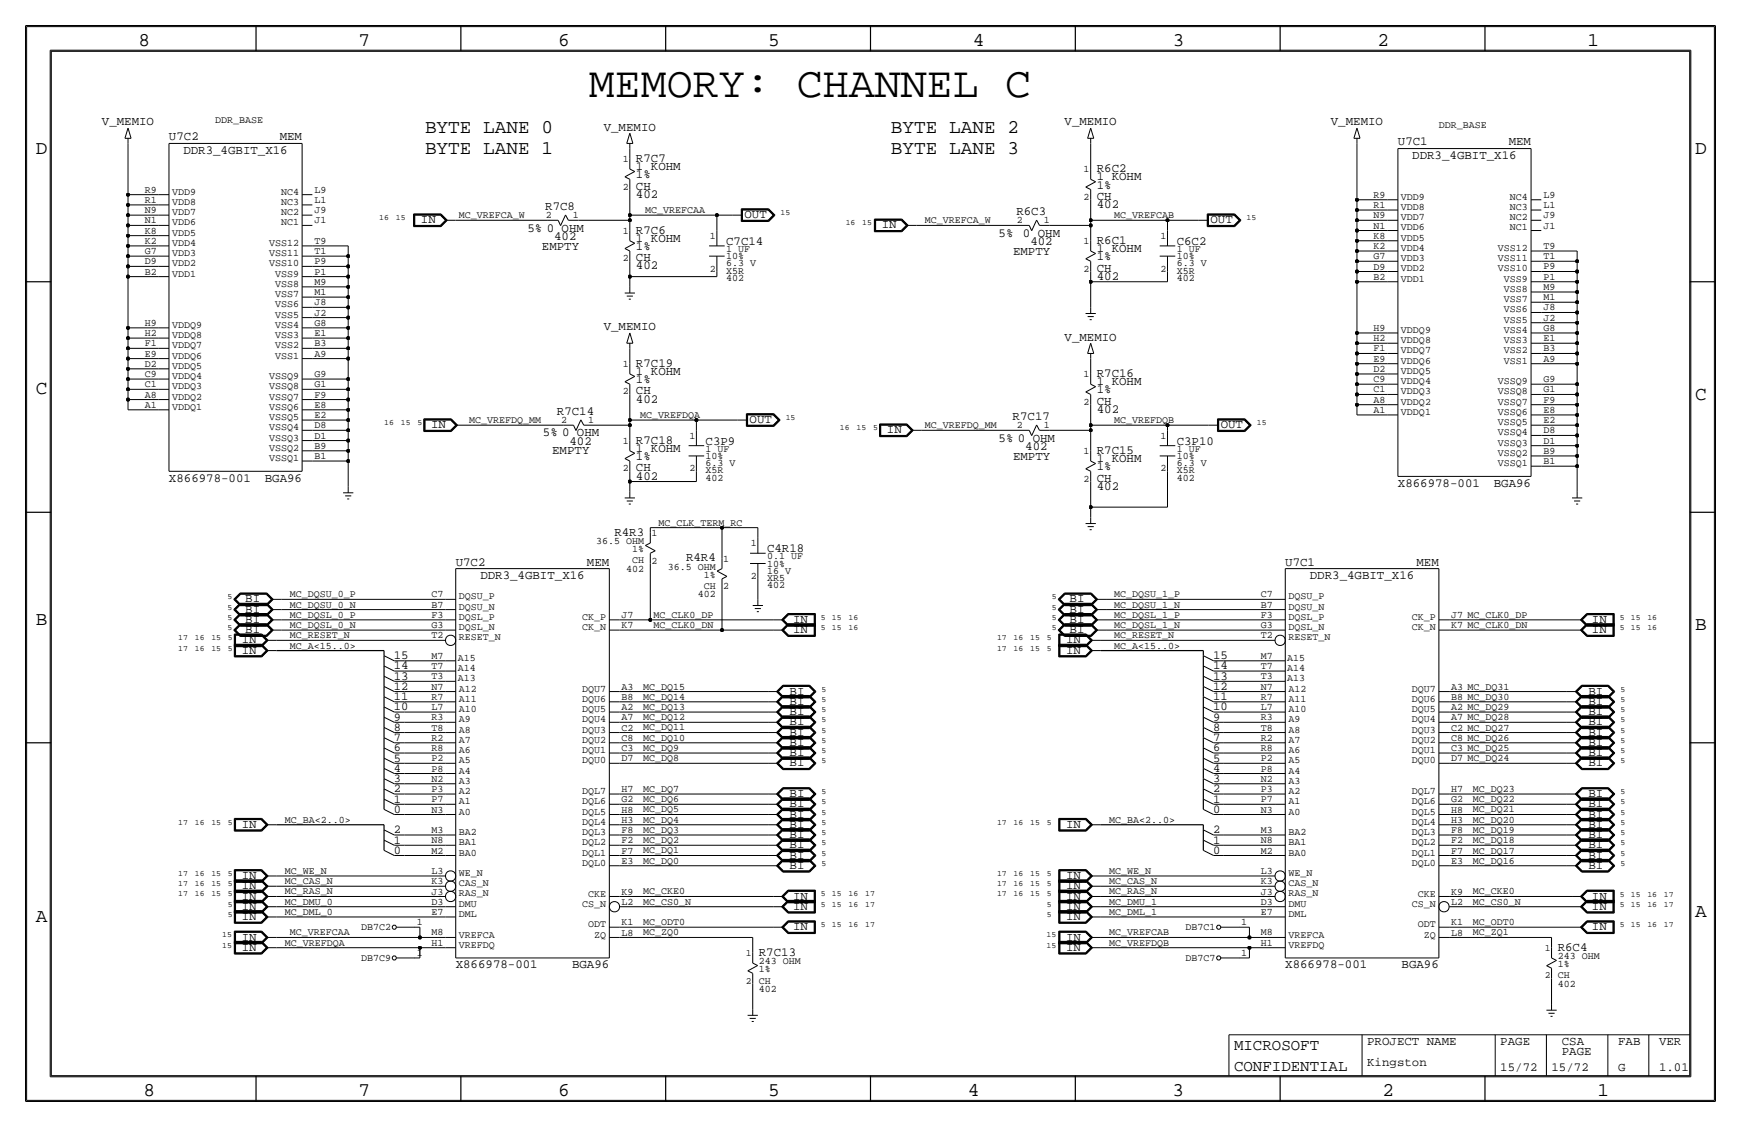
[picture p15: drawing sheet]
<svg xmlns="http://www.w3.org/2000/svg" width="432mm" height="279mm" viewBox="0 0 432 279" stroke-linecap="round" stroke-linejoin="round" font-family="sans-serif">
<defs><g id="words">
<text font-size="10.8" x="146" y="24.1">MEMORY: CHANNEL C</text>
<g font-size="4.8">
<text x="34.3" y="11.4">8</text>
<text x="88.9" y="11.4">7</text>
<text x="138.5" y="11.4">6</text>
<text x="190.5" y="11.4">5</text>
<text x="241.3" y="11.4">4</text>
<text x="290.8" y="11.4">3</text>
<text x="341.6" y="11.4">2</text>
<text x="393.7" y="11.4">1</text>
<text x="105.4" y="33">BYTE LANE 0</text>
<text x="221" y="33">BYTE LANE 2</text>
<text x="8.9" y="38.1">D</text>
<text x="105.4" y="38.1">BYTE LANE 1</text>
<text x="221" y="38.1">BYTE LANE 3</text>
<text x="420.4" y="38.1">D</text>
<text x="8.9" y="97.8">C</text>
<text x="420.4" y="99.1">C</text>
<text x="8.9" y="154.9">B</text>
<text x="420.4" y="156.2">B</text>
<text x="420.4" y="227.3">A</text>
<text x="8.9" y="228.6">A</text>
<text x="35.6" y="271.8">8</text>
<text x="88.9" y="271.8">7</text>
<text x="138.4" y="271.8">6</text>
<text x="190.5" y="271.8">5</text>
<text x="240" y="271.8">4</text>
<text x="290.8" y="271.8">3</text>
<text x="342.9" y="271.8">2</text>
<text x="396.2" y="271.8">1</text>
</g>
<g font-size="3.9">
<text x="306.1" y="260.4">MICROSOFT</text>
<text x="306.1" y="265.4">CONFIDENTIAL</text>
</g>
<g font-size="3.1">
<text x="25.3" y="31.1">V_MEMIO</text>
<text x="41.9" y="34.8">U7C2</text>
<text x="69.4" y="34.8">MEM</text>
<text x="149.7" y="32.4">V_MEMIO</text>
<text x="264" y="31.1">V_MEMIO</text>
<text x="330.1" y="31.1">V_MEMIO</text>
<text x="45.5" y="38.1">DDR3_4GBIT_X16</text>
<text x="157.7" y="40.1">R7C7</text>
<text x="346.7" y="36.1">U7C1</text>
<text x="350.3" y="39.4">DDR3_4GBIT_X16</text>
<text x="374.2" y="36.1">MEM</text>
<text x="157.7" y="47">CH</text>
<text x="157.7" y="44.2">1%</text>
<text x="157.7" y="42.2">1 KOHM</text>
<text x="272" y="42.7">R6C2</text>
<text x="272" y="46.7">1%</text>
<text x="272" y="44.7">1 KOHM</text>
<text x="135.2" y="52.1">R7C8</text>
<text x="157.7" y="49">402</text>
<text x="252.1" y="53.3">R6C3</text>
<text x="272" y="51.6">402</text>
<text x="272" y="49.5">CH</text>
<text x="104.4" y="55.4">IN</text>
<text x="130.8" y="57.4">5% 0 OHM</text>
<text x="137.4" y="59.4">402</text>
<text x="157.7" y="57.9">R7C6</text>
<text x="157.7" y="59.9">1 KOHM</text>
<text x="184.7" y="54.1">OUT</text>
<text x="218.7" y="56.6">IN</text>
<text x="247.7" y="58.7">5%</text>
<text x="253.7" y="58.7">0 OHM</text>
<text x="300.2" y="55.4">OUT</text>
<text x="134.4" y="61.9">EMPTY</text>
<text x="157.7" y="64.8">CH</text>
<text x="157.7" y="62">1%</text>
<text x="180.1" y="60.7">C7C14</text>
<text x="251.3" y="63.1">EMPTY</text>
<text x="255.5" y="60.7">402</text>
<text x="272" y="64.5">1%</text>
<text x="272" y="62.5">1 KOHM</text>
<text x="272" y="60.5">R6C1</text>
<text x="291.8" y="60.7">C6C2</text>
<text x="157.7" y="66.8">402</text>
<text x="272" y="69.3">402</text>
<text x="272" y="67.3">CH</text>
<text x="149.7" y="81.9">V_MEMIO</text>
<text x="264" y="84.4">V_MEMIO</text>
<text x="157.7" y="90.9">R7C19</text>
<text x="157.7" y="95">1%</text>
<text x="157.7" y="93">1 KOHM</text>
<text x="272" y="93.5">R7C16</text>
<text x="272" y="95.5">1 KOHM</text>
<text x="157.7" y="99.8">402</text>
<text x="157.7" y="97.8">CH</text>
<text x="272" y="100.3">CH</text>
<text x="272" y="97.5">1%</text>
<text x="106.9" y="106.2">IN</text>
<text x="138.1" y="102.9">R7C14</text>
<text x="185.9" y="104.9">OUT</text>
<text x="220" y="107.4">IN</text>
<text x="251.2" y="104.1">R7C17</text>
<text x="272" y="102.4">402</text>
<text x="302.8" y="106.2">OUT</text>
<text x="134.6" y="108.2">5% 0 OHM</text>
<text x="137" y="112.7">EMPTY</text>
<text x="141.2" y="110.2">402</text>
<text x="157.7" y="110">R7C18</text>
<text x="157.7" y="112">1 KOHM</text>
<text x="175" y="110.2">C3P9</text>
<text x="247.7" y="109.5">5% 0 OHM</text>
<text x="251.3" y="113.9">EMPTY</text>
<text x="254.3" y="111.5">402</text>
<text x="272" y="112.5">R7C15</text>
<text x="291.8" y="110.2">C3P10</text>
<text x="41.9" y="119.4">X866978-001</text>
<text x="65.7" y="119.4">BGA96</text>
<text x="157.7" y="118.9">402</text>
<text x="157.7" y="116.9">CH</text>
<text x="157.7" y="114.1">1%</text>
<text x="272" y="119.4">CH</text>
<text x="272" y="116.6">1%</text>
<text x="272" y="114.6">1 KOHM</text>
<text x="272" y="121.4">402</text>
<text x="346.7" y="120.6">X866978-001</text>
<text x="370.5" y="120.6">BGA96</text>
<text x="152.4" y="132.8">R4R3</text>
<text x="190.2" y="136.9">C4R18</text>
<text x="113" y="140.2">U7C2</text>
<text x="119.1" y="143.5">DDR3_4GBIT_X16</text>
<text x="145.6" y="140.2">MEM</text>
<text x="170.1" y="139.2">R4R4</text>
<text x="318.8" y="140.2">U7C1</text>
<text x="324.9" y="143.5">DDR3_4GBIT_X16</text>
<text x="351.3" y="140.2">MEM</text>
<text x="60.8" y="149.4">BI</text>
<text x="265.3" y="149.4">BI</text>
<text x="60.8" y="151.9">BI</text>
<text x="60.8" y="154.4">BI</text>
<text x="196.7" y="154.4">IN</text>
<text x="265.3" y="151.9">BI</text>
<text x="265.3" y="154.4">BI</text>
<text x="394.8" y="154.4">IN</text>
<text x="59.9" y="159.5">IN</text>
<text x="60.8" y="157">BI</text>
<text x="196.7" y="157">IN</text>
<text x="264.4" y="159.5">IN</text>
<text x="265.3" y="157">BI</text>
<text x="394.8" y="157">IN</text>
<text x="59.9" y="162.1">IN</text>
<text x="97.7" y="163.4">15</text>
<text x="97.7" y="166">14</text>
<text x="264.4" y="162.1">IN</text>
<text x="300.9" y="166">14</text>
<text x="300.9" y="163.4">15</text>
<text x="97.7" y="168.5">13</text>
<text x="195.8" y="172.2">BI</text>
<text x="300.9" y="168.5">13</text>
<text x="394" y="172.2">BI</text>
<text x="195.8" y="174.8">BI</text>
<text x="195.8" y="179.8">BI</text>
<text x="195.8" y="177.3">BI</text>
<text x="394" y="174.8">BI</text>
<text x="394" y="177.3">BI</text>
<text x="394" y="179.8">BI</text>
<text x="195.8" y="182.4">BI</text>
<text x="195.8" y="184.9">BI</text>
<text x="394" y="184.9">BI</text>
<text x="394" y="182.4">BI</text>
<text x="195.8" y="187.5">BI</text>
<text x="195.8" y="190">BI</text>
<text x="394" y="187.5">BI</text>
<text x="394" y="190">BI</text>
<text x="195.8" y="197.6">BI</text>
<text x="394" y="197.6">BI</text>
<text x="195.8" y="202.7">BI</text>
<text x="195.8" y="200.2">BI</text>
<text x="394" y="200.2">BI</text>
<text x="394" y="202.7">BI</text>
<text x="59.9" y="205.2">IN</text>
<text x="195.8" y="207.8">BI</text>
<text x="195.8" y="205.2">BI</text>
<text x="264.4" y="205.2">IN</text>
<text x="394" y="205.2">BI</text>
<text x="394" y="207.8">BI</text>
<text x="195.8" y="210.3">BI</text>
<text x="195.8" y="215.4">BI</text>
<text x="195.8" y="212.9">BI</text>
<text x="394" y="210.3">BI</text>
<text x="394" y="212.9">BI</text>
<text x="394" y="215.4">BI</text>
<text x="59.9" y="217.9">IN</text>
<text x="59.9" y="220.5">IN</text>
<text x="264.4" y="217.9">IN</text>
<text x="264.4" y="220.5">IN</text>
<text x="59.9" y="223">IN</text>
<text x="59.9" y="225.6">IN</text>
<text x="196.7" y="223">IN</text>
<text x="196.7" y="225.6">IN</text>
<text x="264.4" y="223">IN</text>
<text x="264.4" y="225.6">IN</text>
<text x="394.8" y="223">IN</text>
<text x="394.8" y="225.6">IN</text>
<text x="59.9" y="228.1">IN</text>
<text x="59.9" y="233.2">IN</text>
<text x="196.7" y="230.6">IN</text>
<text x="264.4" y="228.1">IN</text>
<text x="264.4" y="233.2">IN</text>
<text x="394.8" y="230.6">IN</text>
<text x="59.9" y="235.7">IN</text>
<text x="188.2" y="237">R7C13</text>
<text x="264.4" y="235.7">IN</text>
<text x="386.3" y="235.7">R6C4</text>
<text x="113" y="240">X866978-001</text>
<text x="141.9" y="240">BGA96</text>
<text x="318.8" y="240">X866978-001</text>
<text x="347.6" y="240">BGA96</text>
<text x="339.1" y="259.1">PROJECT NAME</text>
<text x="372.1" y="259.1">PAGE</text>
<text x="387.4" y="259.1">CSA</text>
<text x="387.4" y="261.6">PAGE</text>
<text x="401.3" y="259.1">FAB</text>
<text x="411.5" y="259.1">VER</text>
<text x="339.1" y="264.2">Kingston</text>
<text x="372.1" y="265.4">15/72</text>
<text x="384.8" y="265.4">15/72</text>
<text x="401.3" y="265.4">G</text>
<text x="411.5" y="265.4">1.01</text>
</g>
<g font-size="3">
<text x="97.7" y="171">12</text>
<text x="97.7" y="173.6">11</text>
<text x="300.9" y="171">12</text>
<text x="300.9" y="173.6">11</text>
<text x="97.7" y="176.1">10</text>
<text x="97.7" y="178.7">9</text>
<text x="300.9" y="178.7">9</text>
<text x="300.9" y="176.1">10</text>
<text x="97.7" y="183.7">7</text>
<text x="97.7" y="181.2">8</text>
<text x="300.9" y="181.2">8</text>
<text x="300.9" y="183.7">7</text>
<text x="97.7" y="186.3">6</text>
<text x="97.7" y="188.8">5</text>
<text x="97.7" y="191.4">4</text>
<text x="300.9" y="191.4">4</text>
<text x="300.9" y="188.8">5</text>
<text x="300.9" y="186.3">6</text>
<text x="97.7" y="193.9">3</text>
<text x="97.7" y="196.4">2</text>
<text x="300.9" y="196.4">2</text>
<text x="300.9" y="193.9">3</text>
<text x="97.7" y="199">1</text>
<text x="97.7" y="201.5">0</text>
<text x="300.9" y="201.5">0</text>
<text x="300.9" y="199">1</text>
<text x="97.7" y="209.1">1</text>
<text x="97.7" y="206.6">2</text>
<text x="300.9" y="209.1">1</text>
<text x="300.9" y="206.6">2</text>
<text x="97.7" y="211.7">0</text>
<text x="300.9" y="211.7">0</text>
</g>
<g font-size="2.5">
<text x="53.3" y="30.5">DDR_BASE</text>
<text x="356.9" y="31.8">DDR_BASE</text>
<text x="154.5" y="40.1">1</text>
<text x="35.9" y="47.8">R9</text>
<text x="78" y="47.8">L9</text>
<text x="154.5" y="47">2</text>
<text x="268.8" y="42.7">1</text>
<text x="35.9" y="50.3">R1</text>
<text x="35.9" y="52.8">N9</text>
<text x="42.7" y="53.3">VDD7</text>
<text x="42.7" y="50.8">VDD8</text>
<text x="42.7" y="48.3">VDD9</text>
<text x="69.7" y="53.3">NC2</text>
<text x="69.7" y="50.8">NC3</text>
<text x="69.7" y="48.2">NC4</text>
<text x="78" y="50.3">L1</text>
<text x="78" y="52.9">J9</text>
<text x="160" y="52.8">MC_VREFCAA</text>
<text x="268.8" y="49.5">2</text>
<text x="340.7" y="49">R9</text>
<text x="340.7" y="51.6">R1</text>
<text x="347.5" y="52.1">VDD8</text>
<text x="347.5" y="49.5">VDD9</text>
<text x="374.5" y="52">NC3</text>
<text x="374.5" y="49.5">NC4</text>
<text x="382.8" y="49">L9</text>
<text x="382.8" y="51.6">L1</text>
<text x="35.9" y="55.4">N1</text>
<text x="35.9" y="57.9">K8</text>
<text x="42.7" y="58.4">VDD5</text>
<text x="42.7" y="55.9">VDD6</text>
<text x="69.7" y="55.9">NC1</text>
<text x="78" y="55.4">J1</text>
<text x="113.8" y="54.1">MC_VREFCA_W</text>
<text x="135.4" y="54.1">2</text>
<text x="142" y="54.1">1</text>
<text x="154.5" y="57.9">1</text>
<text x="176.1" y="59.2">1</text>
<text x="229.4" y="55.4">MC_VREFCA_W</text>
<text x="252.2" y="55.4">2</text>
<text x="258.9" y="55.4">1</text>
<text x="276.3" y="54.1">MC_VREFCAB</text>
<text x="287.8" y="59.2">1</text>
<text x="340.7" y="54.1">N9</text>
<text x="340.7" y="56.7">N1</text>
<text x="340.7" y="59.2">K8</text>
<text x="347.5" y="59.7">VDD5</text>
<text x="347.5" y="57.1">VDD6</text>
<text x="347.5" y="54.6">VDD7</text>
<text x="374.5" y="57.1">NC1</text>
<text x="374.5" y="54.6">NC2</text>
<text x="382.8" y="54.1">J9</text>
<text x="382.8" y="56.7">J1</text>
<text x="35.9" y="60.5">K2</text>
<text x="35.9" y="63">G7</text>
<text x="35.9" y="65.6">D9</text>
<text x="42.7" y="63.5">VDD3</text>
<text x="42.7" y="61">VDD4</text>
<text x="66.7" y="63.5">VSS11</text>
<text x="66.7" y="60.9">VSS12</text>
<text x="78" y="60.5">T9</text>
<text x="78" y="63">T1</text>
<text x="78" y="65.5">P9</text>
<text x="154.5" y="64.8">2</text>
<text x="180.1" y="64.3">10%</text>
<text x="180.1" y="62.5">1 UF</text>
<text x="268.8" y="60.5">1</text>
<text x="291.8" y="64.3">10%</text>
<text x="291.8" y="62.5">1 UF</text>
<text x="340.7" y="61.7">K2</text>
<text x="340.7" y="64.3">G7</text>
<text x="347.5" y="64.8">VDD3</text>
<text x="347.5" y="62.2">VDD4</text>
<text x="371.5" y="64.8">VSS11</text>
<text x="371.5" y="62.2">VSS12</text>
<text x="382.8" y="61.7">T9</text>
<text x="382.8" y="64.3">T1</text>
<text x="35.9" y="68.1">B2</text>
<text x="42.7" y="66">VDD2</text>
<text x="42.7" y="68.6">VDD1</text>
<text x="66.7" y="66">VSS10</text>
<text x="68.2" y="71.1">VSS8</text>
<text x="68.2" y="68.6">VSS9</text>
<text x="78" y="68.1">P1</text>
<text x="78" y="70.6">M9</text>
<text x="176.1" y="67.3">2</text>
<text x="180.1" y="69.6">402</text>
<text x="180.1" y="67.8">X5R</text>
<text x="180.1" y="66">6.3 V</text>
<text x="268.8" y="67.3">2</text>
<text x="287.8" y="67.3">2</text>
<text x="291.8" y="69.6">402</text>
<text x="291.8" y="67.8">X5R</text>
<text x="291.8" y="66">6.3 V</text>
<text x="340.7" y="66.8">D9</text>
<text x="340.7" y="69.4">B2</text>
<text x="347.5" y="67.3">VDD2</text>
<text x="347.5" y="69.8">VDD1</text>
<text x="371.5" y="67.3">VSS10</text>
<text x="373" y="69.8">VSS9</text>
<text x="382.8" y="66.8">P9</text>
<text x="382.8" y="69.3">P1</text>
<text x="382.8" y="71.9">M9</text>
<text x="68.2" y="76.2">VSS6</text>
<text x="68.2" y="73.6">VSS7</text>
<text x="78" y="73.2">M1</text>
<text x="78" y="75.7">J8</text>
<text x="373" y="77.5">VSS6</text>
<text x="373" y="72.4">VSS8</text>
<text x="373" y="74.9">VSS7</text>
<text x="382.8" y="74.4">M1</text>
<text x="382.8" y="77">J8</text>
<text x="35.9" y="80.8">H9</text>
<text x="35.9" y="83.3">H2</text>
<text x="42.7" y="83.8">VDDQ8</text>
<text x="42.7" y="81.3">VDDQ9</text>
<text x="68.2" y="83.8">VSS3</text>
<text x="68.2" y="78.7">VSS5</text>
<text x="68.2" y="81.3">VSS4</text>
<text x="78" y="78.2">J2</text>
<text x="78" y="80.8">G8</text>
<text x="78" y="83.3">E1</text>
<text x="340.7" y="82.1">H9</text>
<text x="347.5" y="82.5">VDDQ9</text>
<text x="373" y="80">VSS5</text>
<text x="373" y="82.5">VSS4</text>
<text x="382.8" y="79.5">J2</text>
<text x="382.8" y="82.1">G8</text>
<text x="35.9" y="85.9">F1</text>
<text x="35.9" y="88.4">E9</text>
<text x="42.7" y="88.9">VDDQ6</text>
<text x="42.7" y="86.4">VDDQ7</text>
<text x="68.2" y="88.9">VSS1</text>
<text x="68.2" y="86.3">VSS2</text>
<text x="78" y="85.9">B3</text>
<text x="78" y="88.4">A9</text>
<text x="340.7" y="84.6">H2</text>
<text x="340.7" y="87.1">F1</text>
<text x="340.7" y="89.7">E9</text>
<text x="347.5" y="87.6">VDDQ7</text>
<text x="347.5" y="85.1">VDDQ8</text>
<text x="373" y="87.6">VSS2</text>
<text x="373" y="85.1">VSS3</text>
<text x="382.8" y="84.6">E1</text>
<text x="382.8" y="87.1">B3</text>
<text x="382.8" y="89.7">A9</text>
<text x="35.9" y="90.9">D2</text>
<text x="35.9" y="93.5">C9</text>
<text x="42.7" y="94">VDDQ4</text>
<text x="42.7" y="91.4">VDDQ5</text>
<text x="66.7" y="94">VSSQ9</text>
<text x="78" y="93.5">G9</text>
<text x="154.5" y="90.9">1</text>
<text x="268.8" y="93.5">1</text>
<text x="340.7" y="92.2">D2</text>
<text x="340.7" y="94.8">C9</text>
<text x="347.5" y="95.2">VDDQ4</text>
<text x="347.5" y="92.7">VDDQ5</text>
<text x="347.5" y="90.2">VDDQ6</text>
<text x="371.5" y="95.2">VSSQ9</text>
<text x="373" y="90.2">VSS1</text>
<text x="382.8" y="94.7">G9</text>
<text x="35.9" y="96">C1</text>
<text x="35.9" y="98.6">A8</text>
<text x="35.9" y="101.1">A1</text>
<text x="42.7" y="101.6">VDDQ1</text>
<text x="42.7" y="99.1">VDDQ2</text>
<text x="42.7" y="96.5">VDDQ3</text>
<text x="66.7" y="101.6">VSSQ6</text>
<text x="66.7" y="99.1">VSSQ7</text>
<text x="66.7" y="96.5">VSSQ8</text>
<text x="78" y="96">G1</text>
<text x="78" y="98.6">F9</text>
<text x="78" y="101.1">E8</text>
<text x="154.5" y="97.8">2</text>
<text x="268.8" y="100.3">2</text>
<text x="340.7" y="97.3">C1</text>
<text x="340.7" y="99.8">A8</text>
<text x="347.5" y="100.3">VDDQ2</text>
<text x="347.5" y="97.8">VDDQ3</text>
<text x="371.5" y="100.3">VSSQ7</text>
<text x="371.5" y="97.8">VSSQ8</text>
<text x="382.8" y="97.3">G1</text>
<text x="382.8" y="99.8">F9</text>
<text x="66.7" y="106.7">VSSQ4</text>
<text x="66.7" y="104.1">VSSQ5</text>
<text x="78" y="103.6">E2</text>
<text x="78" y="106.2">D8</text>
<text x="116.3" y="104.9">MC_VREFDQ_MM</text>
<text x="139.2" y="104.9">2</text>
<text x="145.8" y="104.9">1</text>
<text x="158.7" y="103.6">MC_VREFDQA</text>
<text x="229.4" y="106.2">MC_VREFDQ_MM</text>
<text x="252.2" y="106.2">2</text>
<text x="258.9" y="106.2">1</text>
<text x="276.3" y="104.9">MC_VREFDQB</text>
<text x="340.7" y="102.4">A1</text>
<text x="347.5" y="102.9">VDDQ1</text>
<text x="371.5" y="107.9">VSSQ4</text>
<text x="371.5" y="105.4">VSSQ5</text>
<text x="371.5" y="102.9">VSSQ6</text>
<text x="382.8" y="102.4">E8</text>
<text x="382.8" y="104.9">E2</text>
<text x="382.8" y="107.4">D8</text>
<text x="66.7" y="109.2">VSSQ3</text>
<text x="66.7" y="111.8">VSSQ2</text>
<text x="78" y="108.7">D1</text>
<text x="78" y="111.3">B9</text>
<text x="78" y="113.8">B1</text>
<text x="154.5" y="110">1</text>
<text x="171" y="108.7">1</text>
<text x="175" y="113.8">10%</text>
<text x="175" y="112">1 UF</text>
<text x="268.8" y="112.5">1</text>
<text x="287.8" y="108.7">1</text>
<text x="291.8" y="113.8">10%</text>
<text x="291.8" y="112">1 UF</text>
<text x="371.5" y="110.5">VSSQ3</text>
<text x="371.5" y="113">VSSQ2</text>
<text x="382.8" y="110">D1</text>
<text x="382.8" y="112.5">B9</text>
<text x="66.7" y="114.3">VSSQ1</text>
<text x="154.5" y="116.8">2</text>
<text x="171" y="116.8">2</text>
<text x="175" y="119.1">402</text>
<text x="175" y="115.6">6.3 V</text>
<text x="175" y="117.3">X5R</text>
<text x="268.8" y="119.4">2</text>
<text x="287.8" y="116.8">2</text>
<text x="291.8" y="119.1">402</text>
<text x="291.8" y="117.3">X5R</text>
<text x="291.8" y="115.6">6.3 V</text>
<text x="371.5" y="115.6">VSSQ1</text>
<text x="382.8" y="115.1">B1</text>
<text x="163.3" y="130.3">MC_CLK_TERM_RC</text>
<text x="147.9" y="134.9">36.5 OHM</text>
<text x="156.8" y="136.9">1%</text>
<text x="161.5" y="132.9">1</text>
<text x="186.2" y="135.4">1</text>
<text x="155.3" y="141.7">402</text>
<text x="156.8" y="139.7">CH</text>
<text x="161.5" y="139.7">2</text>
<text x="165.6" y="141.2">36.5 OHM</text>
<text x="174.6" y="143.3">1%</text>
<text x="179.3" y="139.2">1</text>
<text x="186.2" y="143.5">2</text>
<text x="190.2" y="140.5">10%</text>
<text x="190.2" y="138.7">0.1 UF</text>
<text x="190.2" y="142.2">16 V</text>
<text x="71.9" y="148.1">MC_DQSU_0_P</text>
<text x="107" y="148.1">C7</text>
<text x="113.8" y="148.6">DQSU_P</text>
<text x="173.1" y="148.1">402</text>
<text x="174.6" y="146">CH</text>
<text x="179.3" y="146.1">2</text>
<text x="190.2" y="145.8">402</text>
<text x="190.2" y="144">XR5</text>
<text x="276.4" y="148.1">MC_DQSU_1_P</text>
<text x="312.7" y="148.1">C7</text>
<text x="319.5" y="148.6">DQSU_P</text>
<text x="71.9" y="150.6">MC_DQSU_0_N</text>
<text x="71.9" y="153.2">MC_DQSL_0_P</text>
<text x="71.9" y="155.7">MC_DQSL_0_N</text>
<text x="107" y="150.6">B7</text>
<text x="107" y="155.7">G3</text>
<text x="107" y="153.2">F3</text>
<text x="113.8" y="153.7">DQSL_P</text>
<text x="113.8" y="151.1">DQSU_N</text>
<text x="144.4" y="153.7">CK_P</text>
<text x="154.2" y="155.7">K7</text>
<text x="154.2" y="153.2">J7</text>
<text x="162.1" y="153.2">MC_CLK0_DP</text>
<text x="162.1" y="155.7">MC_CLK0_DN</text>
<text x="276.4" y="150.6">MC_DQSU_1_N</text>
<text x="276.4" y="155.7">MC_DQSL_1_N</text>
<text x="276.4" y="153.2">MC_DQSL_1_P</text>
<text x="312.7" y="150.6">B7</text>
<text x="312.7" y="155.7">G3</text>
<text x="312.7" y="153.2">F3</text>
<text x="319.5" y="153.7">DQSL_P</text>
<text x="319.5" y="151.1">DQSU_N</text>
<text x="350.2" y="153.7">CK_P</text>
<text x="359.9" y="155.7">K7 MC_CLK0_DN</text>
<text x="359.9" y="153.2">J7 MC_CLK0_DP</text>
<text x="71.9" y="158.2">MC_RESET_N</text>
<text x="71.9" y="160.8">MC_A&lt;15..0&gt;</text>
<text x="107" y="158.3">T2</text>
<text x="113.8" y="156.2">DQSL_N</text>
<text x="113.8" y="158.8">RESET_N</text>
<text x="144.4" y="156.2">CK_N</text>
<text x="276.4" y="158.2">MC_RESET_N</text>
<text x="276.4" y="160.8">MC_A&lt;15..0&gt;</text>
<text x="312.7" y="158.3">T2</text>
<text x="319.5" y="156.2">DQSL_N</text>
<text x="319.5" y="158.8">RESET_N</text>
<text x="350.2" y="156.2">CK_N</text>
<text x="107" y="163.4">M7</text>
<text x="107" y="165.9">T7</text>
<text x="113.5" y="166.4">A14</text>
<text x="113.5" y="163.8">A15</text>
<text x="312.7" y="163.4">M7</text>
<text x="312.7" y="165.9">T7</text>
<text x="319.3" y="166.4">A14</text>
<text x="319.3" y="163.8">A15</text>
<text x="107" y="168.4">T3</text>
<text x="107" y="171">N7</text>
<text x="107" y="173.5">R7</text>
<text x="113.5" y="168.9">A13</text>
<text x="113.8" y="171.5">A12</text>
<text x="144.4" y="171.5">DQU7</text>
<text x="144.4" y="174">DQU6</text>
<text x="154.2" y="171">A3</text>
<text x="154.2" y="173.5">B8</text>
<text x="159.5" y="170.9">MC_DQ15</text>
<text x="159.5" y="173.5">MC_DQ14</text>
<text x="312.7" y="168.4">T3</text>
<text x="312.7" y="171">N7</text>
<text x="312.7" y="173.5">R7</text>
<text x="319.3" y="168.9">A13</text>
<text x="319.5" y="171.5">A12</text>
<text x="350.2" y="171.5">DQU7</text>
<text x="350.2" y="174">DQU6</text>
<text x="359.9" y="171">A3 MC_DQ31</text>
<text x="359.9" y="173.5">B8 MC_DQ30</text>
<text x="107" y="176.1">L7</text>
<text x="107" y="178.6">R3</text>
<text x="113.8" y="174">A11</text>
<text x="113.8" y="176.5">A10</text>
<text x="113.8" y="179.1">A9</text>
<text x="144.4" y="176.5">DQU5</text>
<text x="144.4" y="179.1">DQU4</text>
<text x="154.2" y="176">A2</text>
<text x="154.2" y="178.6">A7</text>
<text x="159.5" y="178.6">MC_DQ12</text>
<text x="159.5" y="176">MC_DQ13</text>
<text x="312.7" y="176.1">L7</text>
<text x="312.7" y="178.6">R3</text>
<text x="319.5" y="174">A11</text>
<text x="319.5" y="176.5">A10</text>
<text x="319.5" y="179.1">A9</text>
<text x="350.2" y="176.5">DQU5</text>
<text x="350.2" y="179.1">DQU4</text>
<text x="359.9" y="176">A2 MC_DQ29</text>
<text x="359.9" y="178.6">A7 MC_DQ28</text>
<text x="107" y="181.1">T8</text>
<text x="107" y="183.7">R2</text>
<text x="113.8" y="181.6">A8</text>
<text x="113.8" y="184.2">A7</text>
<text x="144.4" y="181.6">DQU3</text>
<text x="144.4" y="184.2">DQU2</text>
<text x="154.2" y="181.1">C2</text>
<text x="154.2" y="183.7">C8</text>
<text x="159.5" y="183.6">MC_DQ10</text>
<text x="159.5" y="181.1">MC_DQ11</text>
<text x="312.7" y="181.1">T8</text>
<text x="312.7" y="183.7">R2</text>
<text x="319.5" y="181.6">A8</text>
<text x="319.5" y="184.2">A7</text>
<text x="350.2" y="181.6">DQU3</text>
<text x="350.2" y="184.2">DQU2</text>
<text x="359.9" y="181.1">C2 MC_DQ27</text>
<text x="359.9" y="183.7">C8 MC_DQ26</text>
<text x="107" y="186.2">R8</text>
<text x="107" y="188.8">P2</text>
<text x="107" y="191.3">P8</text>
<text x="113.8" y="186.7">A6</text>
<text x="113.8" y="189.2">A5</text>
<text x="113.8" y="191.8">A4</text>
<text x="144.4" y="186.7">DQU1</text>
<text x="144.4" y="189.2">DQU0</text>
<text x="154.2" y="186.2">C3</text>
<text x="154.2" y="188.7">D7</text>
<text x="159.5" y="186.2">MC_DQ9</text>
<text x="159.5" y="188.7">MC_DQ8</text>
<text x="312.7" y="186.2">R8</text>
<text x="312.7" y="188.8">P2</text>
<text x="312.7" y="191.3">P8</text>
<text x="319.5" y="186.7">A6</text>
<text x="319.5" y="189.2">A5</text>
<text x="319.5" y="191.8">A4</text>
<text x="350.2" y="186.7">DQU1</text>
<text x="350.2" y="189.2">DQU0</text>
<text x="359.9" y="186.2">C3 MC_DQ25</text>
<text x="359.9" y="188.7">D7 MC_DQ24</text>
<text x="107" y="193.8">N2</text>
<text x="107" y="196.4">P3</text>
<text x="113.8" y="196.9">A2</text>
<text x="113.8" y="194.3">A3</text>
<text x="144.4" y="196.9">DQL7</text>
<text x="154.2" y="196.4">H7</text>
<text x="159.5" y="196.3">MC_DQ7</text>
<text x="312.7" y="193.8">N2</text>
<text x="312.7" y="196.4">P3</text>
<text x="319.5" y="196.9">A2</text>
<text x="319.5" y="194.3">A3</text>
<text x="350.2" y="196.9">DQL7</text>
<text x="359.9" y="196.4">H7</text>
<text x="365.3" y="196.4">MC_DQ23</text>
<text x="70.6" y="204">MC_BA&lt;2..0&gt;</text>
<text x="107" y="198.9">P7</text>
<text x="107" y="201.5">N3</text>
<text x="113.8" y="199.4">A1</text>
<text x="113.8" y="201.9">A0</text>
<text x="144.4" y="199.4">DQL6</text>
<text x="144.4" y="201.9">DQL5</text>
<text x="154.2" y="198.9">G2</text>
<text x="154.2" y="201.4">H8</text>
<text x="154.2" y="204">H3</text>
<text x="159.5" y="204">MC_DQ4</text>
<text x="159.5" y="201.4">MC_DQ5</text>
<text x="159.5" y="198.9">MC_DQ6</text>
<text x="275.1" y="204">MC_BA&lt;2..0&gt;</text>
<text x="312.7" y="198.9">P7</text>
<text x="312.7" y="201.5">N3</text>
<text x="319.5" y="199.4">A1</text>
<text x="319.5" y="201.9">A0</text>
<text x="350.2" y="199.4">DQL6</text>
<text x="350.2" y="201.9">DQL5</text>
<text x="359.9" y="198.9">G2</text>
<text x="359.9" y="201.4">H8</text>
<text x="359.9" y="204">H3</text>
<text x="365.3" y="198.9">MC_DQ22</text>
<text x="365.3" y="204">MC_DQ20</text>
<text x="365.3" y="201.4">MC_DQ21</text>
<text x="107" y="206.5">M3</text>
<text x="107" y="209.1">N8</text>
<text x="113.8" y="207">BA2</text>
<text x="113.8" y="209.6">BA1</text>
<text x="144.4" y="204.5">DQL4</text>
<text x="144.4" y="209.6">DQL2</text>
<text x="144.4" y="207">DQL3</text>
<text x="154.2" y="206.5">F8</text>
<text x="154.2" y="209.1">F2</text>
<text x="159.5" y="206.5">MC_DQ3</text>
<text x="159.5" y="209">MC_DQ2</text>
<text x="312.7" y="206.5">M3</text>
<text x="312.7" y="209.1">N8</text>
<text x="319.5" y="207">BA2</text>
<text x="319.5" y="209.6">BA1</text>
<text x="350.2" y="204.5">DQL4</text>
<text x="350.2" y="209.6">DQL2</text>
<text x="350.2" y="207">DQL3</text>
<text x="359.9" y="206.5">F8</text>
<text x="359.9" y="209.1">F2</text>
<text x="365.3" y="209.1">MC_DQ18</text>
<text x="365.3" y="206.5">MC_DQ19</text>
<text x="107" y="211.6">M2</text>
<text x="113.8" y="212.1">BA0</text>
<text x="144.4" y="212.1">DQL1</text>
<text x="144.4" y="214.6">DQL0</text>
<text x="154.2" y="211.6">F7</text>
<text x="154.2" y="214.2">E3</text>
<text x="159.5" y="214.1">MC_DQ0</text>
<text x="159.5" y="211.6">MC_DQ1</text>
<text x="312.7" y="211.6">M2</text>
<text x="319.5" y="212.1">BA0</text>
<text x="350.2" y="212.1">DQL1</text>
<text x="350.2" y="214.6">DQL0</text>
<text x="359.9" y="211.6">F7</text>
<text x="359.9" y="214.2">E3</text>
<text x="365.3" y="211.6">MC_DQ17</text>
<text x="365.3" y="214.1">MC_DQ16</text>
<text x="70.6" y="221.7">MC_RAS_N</text>
<text x="70.6" y="216.7">MC_WE_N</text>
<text x="70.6" y="219.2">MC_CAS_N</text>
<text x="107" y="216.7">L3</text>
<text x="107" y="221.8">J3</text>
<text x="107" y="219.2">K3</text>
<text x="113.8" y="217.2">WE_N</text>
<text x="113.8" y="219.7">CAS_N</text>
<text x="154.2" y="221.8">K9</text>
<text x="159.5" y="221.7">MC_CKE0</text>
<text x="275.1" y="216.7">MC_WE_N</text>
<text x="275.1" y="219.2">MC_CAS_N</text>
<text x="275.1" y="221.7">MC_RAS_N</text>
<text x="312.7" y="216.7">L3</text>
<text x="312.7" y="221.8">J3</text>
<text x="312.7" y="219.2">K3</text>
<text x="319.5" y="217.2">WE_N</text>
<text x="319.5" y="219.7">CAS_N</text>
<text x="359.9" y="221.8">K9</text>
<text x="365.3" y="221.8">MC_CKE0</text>
<text x="70.6" y="224.3">MC_DMU_0</text>
<text x="70.6" y="226.8">MC_DML_0</text>
<text x="107" y="224.3">D3</text>
<text x="107" y="226.9">E7</text>
<text x="113.8" y="222.3">RAS_N</text>
<text x="113.8" y="224.8">DMU</text>
<text x="113.8" y="227.3">DML</text>
<text x="144.4" y="224.8">CS_N</text>
<text x="145.9" y="222.3">CKE</text>
<text x="154.2" y="224.3">L2</text>
<text x="159.5" y="224.3">MC_CS0_N</text>
<text x="275.1" y="226.8">MC_DML_1</text>
<text x="275.1" y="224.3">MC_DMU_1</text>
<text x="312.7" y="224.3">D3</text>
<text x="312.7" y="226.9">E7</text>
<text x="319.5" y="222.3">RAS_N</text>
<text x="319.5" y="224.8">DMU</text>
<text x="319.5" y="227.3">DML</text>
<text x="350.2" y="224.8">CS_N</text>
<text x="351.6" y="222.3">CKE</text>
<text x="359.9" y="224.3">L2</text>
<text x="365.3" y="224.3">MC_CS0_N</text>
<text x="71.9" y="231.9">MC_VREFCAA</text>
<text x="89.6" y="230.6">DB7C2</text>
<text x="103.4" y="229.4">1</text>
<text x="107" y="231.9">M8</text>
<text x="113.8" y="232.4">VREFCA</text>
<text x="145.9" y="229.9">ODT</text>
<text x="147.4" y="232.4">ZQ</text>
<text x="154.2" y="231.9">L8</text>
<text x="154.2" y="229.4">K1</text>
<text x="159.5" y="231.9">MC_ZQ0</text>
<text x="159.5" y="229.4">MC_ODT0</text>
<text x="275.1" y="231.9">MC_VREFCAB</text>
<text x="294.1" y="230.6">DB7C1</text>
<text x="307.8" y="229.4">1</text>
<text x="312.7" y="231.9">M8</text>
<text x="319.5" y="232.4">VREFCA</text>
<text x="351.6" y="229.9">ODT</text>
<text x="353.1" y="232.4">ZQ</text>
<text x="359.9" y="231.9">L8</text>
<text x="359.9" y="229.4">K1</text>
<text x="365.3" y="229.4">MC_ODT0</text>
<text x="365.3" y="231.9">MC_ZQ1</text>
<text x="70.6" y="234.4">MC_VREFDQA</text>
<text x="89.6" y="238.3">DB7C9</text>
<text x="103.4" y="237">1</text>
<text x="107" y="234.5">H1</text>
<text x="113.8" y="235">VREFDQ</text>
<text x="188.2" y="239">243 OHM</text>
<text x="275.1" y="234.4">MC_VREFDQB</text>
<text x="294.1" y="238.3">DB7C7</text>
<text x="307.8" y="237">1</text>
<text x="312.7" y="234.5">H1</text>
<text x="319.5" y="235">VREFDQ</text>
<text x="386.3" y="237.7">243 OHM</text>
<text x="386.3" y="239.8">1%</text>
<text x="188.2" y="245.9">402</text>
<text x="188.2" y="243.8">CH</text>
<text x="188.2" y="241">1%</text>
<text x="386.3" y="244.6">402</text>
<text x="386.3" y="242.6">CH</text>
</g>
<g font-size="2.4">
<text x="185" y="237">1</text>
<text x="383.1" y="235.7">1</text>
<text x="185" y="243.8">2</text>
<text x="383.1" y="242.6">2</text>
</g>
<g font-size="2">
<text x="193.6" y="53.3">15</text>
<text x="94.1" y="54.6">16</text>
<text x="98.2" y="54.6">15</text>
<text x="209.8" y="55.9">16</text>
<text x="213.9" y="55.9">15</text>
<text x="309.2" y="54.6">15</text>
<text x="95.3" y="105.4">16</text>
<text x="99.4" y="105.4">15</text>
<text x="103.5" y="105.4">5</text>
<text x="194.9" y="104.1">15</text>
<text x="208.3" y="106.7">16</text>
<text x="212.4" y="106.7">15</text>
<text x="216.6" y="106.7">5</text>
<text x="311.7" y="105.4">15</text>
<text x="56.4" y="148.6">5</text>
<text x="260.9" y="148.6">5</text>
<text x="56.4" y="151.1">5</text>
<text x="56.4" y="153.7">5</text>
<text x="203.6" y="153.7">5</text>
<text x="206.3" y="153.7">15</text>
<text x="210.5" y="153.7">16</text>
<text x="260.9" y="151.1">5</text>
<text x="260.9" y="153.7">5</text>
<text x="401.7" y="153.7">5</text>
<text x="404.5" y="153.7">15</text>
<text x="408.6" y="153.7">16</text>
<text x="44.2" y="158.8">17</text>
<text x="44.2" y="161.3">17</text>
<text x="48.3" y="158.8">16</text>
<text x="48.3" y="161.3">16</text>
<text x="52.4" y="158.8">15</text>
<text x="52.4" y="161.3">15</text>
<text x="56.4" y="156.2">5</text>
<text x="56.5" y="158.8">5</text>
<text x="56.5" y="161.3">5</text>
<text x="203.6" y="156.2">5</text>
<text x="206.3" y="156.2">15</text>
<text x="210.5" y="156.2">16</text>
<text x="247.3" y="158.8">17</text>
<text x="247.3" y="161.3">17</text>
<text x="251.4" y="158.8">16</text>
<text x="251.4" y="161.3">16</text>
<text x="255.5" y="158.8">15</text>
<text x="255.5" y="161.3">15</text>
<text x="259.6" y="158.8">5</text>
<text x="259.6" y="161.3">5</text>
<text x="260.9" y="156.2">5</text>
<text x="401.7" y="156.2">5</text>
<text x="404.5" y="156.2">15</text>
<text x="408.6" y="156.2">16</text>
<text x="203.8" y="171.5">5</text>
<text x="203.8" y="174">5</text>
<text x="401.9" y="171.5">5</text>
<text x="401.9" y="174">5</text>
<text x="203.8" y="179.1">5</text>
<text x="203.8" y="176.5">5</text>
<text x="401.9" y="176.5">5</text>
<text x="401.9" y="179.1">5</text>
<text x="203.8" y="184.2">5</text>
<text x="203.8" y="181.6">5</text>
<text x="401.9" y="184.2">5</text>
<text x="401.9" y="181.6">5</text>
<text x="203.8" y="186.7">5</text>
<text x="203.8" y="189.2">5</text>
<text x="401.9" y="186.7">5</text>
<text x="401.9" y="189.2">5</text>
<text x="203.8" y="196.9">5</text>
<text x="401.9" y="196.9">5</text>
<text x="203.8" y="201.9">5</text>
<text x="203.8" y="199.4">5</text>
<text x="401.9" y="199.4">5</text>
<text x="401.9" y="201.9">5</text>
<text x="44.2" y="204.5">17</text>
<text x="48.3" y="204.5">16</text>
<text x="52.4" y="204.5">15</text>
<text x="56.5" y="204.5">5</text>
<text x="203.8" y="207">5</text>
<text x="203.8" y="204.5">5</text>
<text x="203.8" y="209.6">5</text>
<text x="247.3" y="204.5">17</text>
<text x="251.4" y="204.5">16</text>
<text x="255.5" y="204.5">15</text>
<text x="259.6" y="204.5">5</text>
<text x="401.9" y="204.5">5</text>
<text x="401.9" y="209.6">5</text>
<text x="401.9" y="207">5</text>
<text x="203.8" y="214.6">5</text>
<text x="203.8" y="212.1">5</text>
<text x="401.9" y="212.1">5</text>
<text x="401.9" y="214.6">5</text>
<text x="44.2" y="217.2">17</text>
<text x="44.2" y="219.7">17</text>
<text x="48.3" y="217.2">16</text>
<text x="48.3" y="219.7">16</text>
<text x="52.4" y="217.2">15</text>
<text x="52.4" y="219.7">15</text>
<text x="56.5" y="217.2">5</text>
<text x="56.5" y="219.7">5</text>
<text x="247.3" y="217.2">17</text>
<text x="247.3" y="219.7">17</text>
<text x="251.4" y="217.2">16</text>
<text x="251.4" y="219.7">16</text>
<text x="255.5" y="217.2">15</text>
<text x="255.5" y="219.7">15</text>
<text x="259.6" y="217.2">5</text>
<text x="259.6" y="219.7">5</text>
<text x="44.2" y="222.3">17</text>
<text x="48.3" y="222.3">16</text>
<text x="52.4" y="222.3">15</text>
<text x="56.5" y="222.3">5</text>
<text x="56.5" y="224.8">5</text>
<text x="56.5" y="227.3">5</text>
<text x="203.6" y="224.8">5</text>
<text x="203.6" y="222.3">5</text>
<text x="206.3" y="224.8">15</text>
<text x="206.3" y="222.3">15</text>
<text x="210.5" y="224.8">16</text>
<text x="210.5" y="222.3">16</text>
<text x="214.6" y="224.8">17</text>
<text x="214.6" y="222.3">17</text>
<text x="247.3" y="222.3">17</text>
<text x="251.4" y="222.3">16</text>
<text x="255.5" y="222.3">15</text>
<text x="259.6" y="222.3">5</text>
<text x="259.6" y="227.3">5</text>
<text x="259.6" y="224.8">5</text>
<text x="401.7" y="222.3">5</text>
<text x="401.7" y="224.8">5</text>
<text x="404.5" y="222.3">15</text>
<text x="404.5" y="224.8">15</text>
<text x="408.6" y="222.3">16</text>
<text x="408.6" y="224.8">16</text>
<text x="412.7" y="222.3">17</text>
<text x="412.7" y="224.8">17</text>
<text x="55.1" y="232.4">15</text>
<text x="203.6" y="229.9">5</text>
<text x="206.3" y="229.9">15</text>
<text x="210.5" y="229.9">16</text>
<text x="214.6" y="229.9">17</text>
<text x="259.6" y="232.4">15</text>
<text x="401.7" y="229.9">5</text>
<text x="404.5" y="229.9">15</text>
<text x="408.6" y="229.9">16</text>
<text x="412.7" y="229.9">17</text>
<text x="55.1" y="235">15</text>
<text x="259.6" y="235">15</text>
</g>
</g></defs>
<!-- layer: Nets -->
<g fill="none" stroke="#000" stroke-width=".3">
<path d="M68.6 161.3h26.6zM95.2 161.3v1.3zM95.2 162.6v2.5zM95.2 165.1v2.5zM95.2 167.6v2.6zM95.2 170.2v2.5zM95.2 172.7v2.6zM95.2 175.3v2.5zM95.2 177.8v2.5zM273.1 161.3h25.3zM298.4 161.3v1.3zM298.4 162.6v2.5z"/>
<path d="M298.4 165.1v2.5zM298.4 167.6v2.6zM298.4 170.2v2.5zM298.4 172.7v2.6zM298.4 175.3v2.5zM298.4 177.8v2.5zM95.2 180.3v2.6zM95.2 182.9v2.5zM95.2 185.4v2.6zM95.2 188v2.5zM95.2 190.5v2.5zM95.2 193v2.6z"/>
<path d="M95.2 195.6v2.5zM95.2 198.1v2.6zM298.4 180.3v2.6zM298.4 182.9v2.5zM298.4 185.4v2.6zM298.4 188v2.5zM298.4 190.5v2.5zM298.4 193v2.6zM298.4 195.6v2.5zM298.4 198.1v2.6zM68.6 204.5h26.6zM95.2 205.7v2.6z"/>
<path d="M95.2 204.5v1.2zM95.2 208.3v2.5zM273 204.5h25.4zM298.4 205.7v2.6zM298.4 204.5v1.2zM298.4 208.3v2.5z"/>
</g>
<g fill="none" stroke="#000" stroke-width=".25">
<path d="M31.8 35.6v12.7zM156.2 36.8v2.6zM270.5 35.6v6.3zM336.6 35.6v13.9zM31.8 48.3v2.5zM31.8 50.8v2.5zM31.8 53.3v2.6zM31.8 55.9v2.5zM31.8 58.4v2.6zM31.8 48.3h7.6zM31.8 50.8h7.6zM31.8 53.3h7.6z"/>
<path d="M31.8 55.9h7.6zM31.8 58.4h7.6zM113 54.6h22.9zM143.5 54.6h12.7zM156.2 54.6v2.5zM156.2 53.3v1.3zM156.2 53.3h21.6zM156.2 47v6.3zM177.8 53.3h3.8zM177.8 53.3v3.9zM227.3 55.9h25.4zM260.3 55.9h10.2z"/>
<path d="M270.5 54.6h19.1zM270.5 49.5v5.1zM270.5 54.6v1.3zM270.5 55.9v3.8zM289.6 54.6v2.6zM289.6 54.6h7.6zM336.6 49.5h7.6zM336.6 52.1h7.6zM336.6 54.6h7.6zM336.6 57.2h7.6zM336.6 59.7h7.6zM336.6 49.5v2.6z"/>
<path d="M336.6 52.1v2.5zM336.6 54.6v2.5zM336.6 57.2v2.5zM336.6 59.7v2.5zM31.8 61h7.6zM31.8 61v2.5zM31.8 63.5h7.6zM31.8 63.5v2.5zM31.8 66h7.6zM31.8 66v2.6zM31.8 68.6h7.6zM31.8 68.6v12.7z"/>
<path d="M77.5 61h8.9zM77.5 78.7h8.9zM77.5 76.2h8.9zM77.5 73.7h8.9zM77.5 71.1h8.9zM77.5 68.6h8.9zM77.5 66h8.9zM77.5 63.5h8.9zM86.4 78.7v2.6zM86.4 76.2v2.5zM86.4 73.7v2.5zM86.4 71.1v2.6z"/>
<path d="M86.4 68.6v2.5zM86.4 66v2.6zM86.4 63.5v2.5zM86.4 61v2.5zM156.2 64.8v3.8zM156.2 68.6h21.6zM156.2 68.6v2.5zM177.8 67.3v1.3zM270.5 69.8h19.1zM270.5 69.8v6.4zM270.5 67.3v2.5zM289.6 67.3v2.5z"/>
<path d="M336.6 62.2h7.6zM336.6 62.2v2.6zM336.6 64.8h7.6zM336.6 64.8v2.5zM336.6 67.3h7.6zM336.6 67.3v2.5zM336.6 69.8h7.6zM336.6 69.8v12.7zM382.3 77.5h8.9zM382.3 74.9h8.9zM382.3 72.4h8.9zM382.3 69.8h8.9z"/>
<path d="M382.3 67.3h8.9zM382.3 64.8h8.9zM382.3 62.2h8.9zM391.2 77.5v2.5zM391.2 74.9v2.6zM391.2 72.4v2.5zM391.2 69.9v2.5zM391.2 67.3v2.5zM391.2 64.8v2.5zM391.2 62.2v2.6zM31.8 81.3h7.6zM31.8 81.3v2.5z"/>
<path d="M31.8 83.8h7.6zM31.8 83.8v2.6zM31.8 86.4h7.6zM31.8 86.4v2.5zM31.8 88.9h7.6zM31.8 88.9v2.5zM31.8 91.4h7.6zM31.8 91.4v2.6zM31.8 94h7.6zM31.8 94v2.5zM31.8 96.5v2.6zM31.8 99.1h7.6z"/>
<path d="M31.8 99.1v2.5zM31.8 96.5h7.6zM77.5 99.1h8.9zM77.5 96.5h8.9zM77.5 94h8.9zM77.5 88.9h8.9zM77.5 86.4h8.9zM77.5 83.8h8.9zM77.5 81.3h8.9zM86.4 99.1v2.5zM86.4 96.5v2.6zM86.4 94v2.5z"/>
<path d="M86.4 88.9v5.1zM86.4 86.4v2.5zM86.4 83.8v2.6zM86.4 81.3v2.5zM156.2 97.8v6.3zM156.2 86.4v3.8zM270.5 88.9v3.8zM336.6 82.5h7.6zM336.6 82.5v2.6zM336.6 85.1h7.6zM336.6 85.1v2.5zM336.6 87.6h7.6z"/>
<path d="M336.6 87.6v2.6zM336.6 90.2h7.6zM336.6 90.2v2.5zM336.6 92.7h7.6zM336.6 92.7v2.5zM336.6 95.2h7.6zM336.6 95.2v2.6zM336.6 97.8h7.6zM336.6 97.8v2.5zM382.3 97.8h8.9zM382.3 95.2h8.9zM382.3 90.2h8.9z"/>
<path d="M382.3 87.6h8.9zM382.3 85.1h8.9zM382.3 82.5h8.9zM382.3 80h8.9zM391.2 97.8v2.5zM391.2 95.2v2.6zM391.2 90.2v5zM391.2 87.6v2.6zM391.2 85.1v2.5zM391.2 82.5v2.6zM391.2 80v2.5zM31.8 101.6h7.6z"/>
<path d="M77.5 111.8h8.9zM77.5 114.3h8.9zM77.5 109.2h8.9zM77.5 106.7h8.9zM77.5 104.1h8.9zM77.5 101.6h8.9zM86.4 111.8v2.5zM86.4 109.2v2.6zM86.4 114.3v6.3zM86.4 106.7v2.5zM86.4 104.1v2.6zM86.4 101.6v2.5z"/>
<path d="M115.6 105.4h24.1zM147.3 105.4h8.9zM156.2 104.1v1.3zM156.2 105.4v3.8zM156.2 104.1h16.5zM156.2 119.4h16.5zM156.2 116.8v2.6zM156.2 119.4v2.5zM172.7 104.1v2.6zM172.7 104.1h10.2zM172.7 116.8v2.6zM228.6 106.7h24.1z"/>
<path d="M260.3 106.7h10.2zM270.5 105.4h19.1zM270.5 100.3v5.1zM270.5 105.4v1.3zM270.5 106.7v5.1zM270.5 119.4v6.3zM289.6 105.4h10.1zM289.6 105.4v1.3zM289.6 116.8v8.9zM336.6 100.3h7.6zM336.6 100.3v2.6zM336.6 102.9h7.6z"/>
<path d="M382.3 113h8.9zM382.3 115.6h8.9zM382.3 110.5h8.9zM382.3 107.9h8.9zM382.3 105.4h8.9zM382.3 102.9h8.9zM382.3 100.3h8.9zM391.2 113v2.6zM391.2 110.5v2.5zM391.2 115.6v6.3zM391.2 107.9v2.6zM391.2 105.4v2.6z"/>
<path d="M391.2 102.9v2.5zM391.2 100.3v2.6zM161.3 139.7v14zM161.3 130.8h17.8zM161.3 130.8v1.3zM179.1 130.8h8.9zM179.1 130.8v7.6zM188 130.8v2.5zM270.5 125.7h19.1zM270.5 125.7v2.6zM68.6 158.8h41.9zM69.8 151.1h40.7z"/>
<path d="M69.8 153.7h40.7zM69.8 148.6h40.7zM69.8 156.2h40.7zM153.7 153.7h7.6zM153.7 156.2h25.4zM161.3 153.7h30.5zM179.1 156.2h12.7zM179.1 146v10.2zM188 143.5v5.1zM273.1 158.8h43.1zM274.3 148.6h41.9zM274.3 153.7h41.9z"/>
<path d="M274.3 151.1h41.9zM274.3 156.2h41.9zM359.4 156.2h30.5zM359.4 153.7h30.5zM100.3 179.1h10.2zM100.3 176.5h10.2zM100.3 174h10.2zM100.3 171.4h10.2zM100.3 168.9h10.2zM100.3 163.8h10.2zM100.3 166.4h10.2zM153.7 176.5h36.8z"/>
<path d="M153.7 174h36.8zM153.7 171.4h36.8zM153.7 179.1h36.8zM303.5 179.1h12.7zM303.5 176.5h12.7zM303.5 174h12.7zM303.5 171.4h12.7zM303.5 168.9h12.7zM303.5 166.4h12.7zM303.5 163.8h12.7zM359.4 179.1h29.2zM359.4 176.5h29.2z"/>
<path d="M359.4 174h29.2zM359.4 171.4h29.2zM100.3 194.3h10.2zM100.3 191.8h10.2zM100.3 189.2h10.2zM100.3 186.7h10.2zM100.3 184.1h10.2zM100.3 181.6h10.2zM100.3 196.8h10.2zM100.3 199.4h10.2zM153.7 199.4h36.8zM153.7 189.2h36.8z"/>
<path d="M153.7 186.7h36.8zM153.7 196.8h36.8zM153.7 184.1h36.8zM153.7 181.6h36.8zM303.5 194.3h12.7zM303.5 191.8h12.7zM303.5 184.1h12.7zM303.5 181.6h12.7zM303.5 196.8h12.7zM303.5 199.4h12.7zM303.5 186.7h12.7zM303.5 189.2h12.7z"/>
<path d="M359.4 196.8h29.2zM359.4 189.2h29.2zM359.4 186.7h29.2zM359.4 181.6h29.2zM359.4 184.1h29.2zM359.4 199.4h29.2zM68.6 219.7h41.9zM68.6 217.2h41.9zM100.3 212.1h10.2zM100.3 209.5h10.2zM100.3 207h10.2zM100.3 201.9h10.2z"/>
<path d="M153.7 201.9h36.8zM153.7 204.5h36.8zM153.7 207h36.8zM153.7 209.5h36.8zM153.7 212.1h36.8zM153.7 214.6h36.8zM273 219.7h43.2zM273 217.2h43.2zM303.5 212.1h12.7zM303.5 209.5h12.7zM303.5 207h12.7zM303.5 201.9h12.7z"/>
<path d="M359.4 214.6h29.2zM359.4 212.1h29.2zM359.4 207h29.2zM359.4 209.5h29.2zM359.4 204.5h29.2zM359.4 201.9h29.2zM68.6 234.9h35.5zM68.6 232.4h35.5zM68.6 227.3h41.9zM68.6 224.8h41.9zM68.6 222.2h41.9zM102.9 237.5h1.2z"/>
<path d="M102.9 229.9h1.2zM104.1 234.9h6.4zM104.1 234.9v2.6zM104.1 229.9v2.5zM104.1 232.4h6.4zM153.7 222.2h38.1zM153.7 224.8h38.1zM153.7 229.9h38.1zM153.7 232.4h33zM186.7 232.4v3.8zM273 232.4h36.9zM273 234.9h36.9z"/>
<path d="M273 227.3h43.2zM273 224.8h43.2zM273 222.2h43.2zM307.3 229.9h2.6zM307.3 237.5h2.6zM309.9 232.4h6.3zM309.9 229.9v2.5zM309.9 234.9h6.3zM309.9 234.9v2.6zM359.4 229.9h30.5zM359.4 224.8h30.5zM359.4 222.2h30.5z"/>
<path d="M359.4 232.4h25.4zM384.8 232.4v2.6zM186.7 243.8v6.4zM384.8 242.6v6.3z"/>
</g>
<g fill="#000" stroke="#000" stroke-width=".25">
<circle cx="31.7" cy="58.4" r=".41"/>
<circle cx="31.7" cy="55.9" r=".41"/>
<circle cx="31.7" cy="50.8" r=".41"/>
<circle cx="31.7" cy="53.3" r=".41"/>
<circle cx="31.7" cy="48.3" r=".41"/>
<circle cx="156.2" cy="54.6" r=".41"/>
<circle cx="156.2" cy="53.3" r=".41"/>
<circle cx="177.8" cy="53.3" r=".41"/>
<circle cx="270.5" cy="54.6" r=".41"/>
<circle cx="270.5" cy="55.9" r=".41"/>
<circle cx="289.6" cy="54.6" r=".41"/>
<circle cx="336.5" cy="52.1" r=".41"/>
<circle cx="336.5" cy="49.5" r=".41"/>
<circle cx="336.5" cy="57.2" r=".41"/>
<circle cx="336.5" cy="54.6" r=".41"/>
<circle cx="336.5" cy="59.7" r=".41"/>
<circle cx="31.7" cy="68.6" r=".41"/>
<circle cx="31.7" cy="63.5" r=".41"/>
<circle cx="31.7" cy="61" r=".41"/>
<circle cx="31.7" cy="66" r=".41"/>
<circle cx="86.4" cy="71.1" r=".41"/>
<circle cx="86.4" cy="63.5" r=".41"/>
<circle cx="86.4" cy="76.2" r=".41"/>
<circle cx="86.4" cy="73.7" r=".41"/>
<circle cx="86.4" cy="78.7" r=".41"/>
<circle cx="86.4" cy="66" r=".41"/>
<circle cx="86.4" cy="68.6" r=".41"/>
<circle cx="156.2" cy="68.6" r=".41"/>
<circle cx="270.5" cy="69.9" r=".41"/>
<circle cx="336.5" cy="64.8" r=".41"/>
<circle cx="336.5" cy="67.3" r=".41"/>
<circle cx="336.5" cy="69.9" r=".41"/>
<circle cx="336.5" cy="62.2" r=".41"/>
<circle cx="391.2" cy="72.4" r=".41"/>
<circle cx="391.2" cy="69.9" r=".41"/>
<circle cx="391.2" cy="67.3" r=".41"/>
<circle cx="391.2" cy="77.5" r=".41"/>
<circle cx="391.2" cy="64.8" r=".41"/>
<circle cx="391.2" cy="74.9" r=".41"/>
<circle cx="31.7" cy="88.9" r=".41"/>
<circle cx="31.7" cy="81.3" r=".41"/>
<circle cx="31.7" cy="99.1" r=".41"/>
<circle cx="31.7" cy="94" r=".41"/>
<circle cx="31.7" cy="86.4" r=".41"/>
<circle cx="31.7" cy="96.5" r=".41"/>
<circle cx="31.7" cy="83.8" r=".41"/>
<circle cx="31.7" cy="91.4" r=".41"/>
<circle cx="86.4" cy="96.5" r=".41"/>
<circle cx="86.4" cy="83.8" r=".41"/>
<circle cx="86.4" cy="86.4" r=".41"/>
<circle cx="86.4" cy="88.9" r=".41"/>
<circle cx="86.4" cy="94" r=".41"/>
<circle cx="86.4" cy="81.3" r=".41"/>
<circle cx="86.4" cy="99.1" r=".41"/>
<circle cx="336.5" cy="97.8" r=".41"/>
<circle cx="336.5" cy="82.6" r=".41"/>
<circle cx="336.5" cy="87.6" r=".41"/>
<circle cx="336.5" cy="95.3" r=".41"/>
<circle cx="336.5" cy="85.1" r=".41"/>
<circle cx="336.5" cy="92.7" r=".41"/>
<circle cx="336.5" cy="90.2" r=".41"/>
<circle cx="391.2" cy="95.3" r=".41"/>
<circle cx="391.2" cy="80" r=".41"/>
<circle cx="391.2" cy="90.2" r=".41"/>
<circle cx="391.2" cy="87.6" r=".41"/>
<circle cx="391.2" cy="85.1" r=".41"/>
<circle cx="391.2" cy="97.8" r=".41"/>
<circle cx="391.2" cy="82.6" r=".41"/>
<circle cx="86.4" cy="111.8" r=".41"/>
<circle cx="86.4" cy="109.2" r=".41"/>
<circle cx="86.4" cy="114.3" r=".41"/>
<circle cx="86.4" cy="106.7" r=".41"/>
<circle cx="86.4" cy="104.1" r=".41"/>
<circle cx="86.4" cy="101.6" r=".41"/>
<circle cx="156.2" cy="119.4" r=".41"/>
<circle cx="156.2" cy="104.1" r=".41"/>
<circle cx="156.2" cy="105.4" r=".41"/>
<circle cx="172.7" cy="104.1" r=".41"/>
<circle cx="270.5" cy="105.4" r=".41"/>
<circle cx="270.5" cy="106.7" r=".41"/>
<circle cx="289.6" cy="105.4" r=".41"/>
<circle cx="336.5" cy="100.3" r=".41"/>
<circle cx="391.2" cy="115.6" r=".41"/>
<circle cx="391.2" cy="113" r=".41"/>
<circle cx="391.2" cy="105.4" r=".41"/>
<circle cx="391.2" cy="100.3" r=".41"/>
<circle cx="391.2" cy="110.5" r=".41"/>
<circle cx="391.2" cy="108" r=".41"/>
<circle cx="391.2" cy="102.9" r=".41"/>
<circle cx="179.1" cy="130.8" r=".41"/>
<circle cx="270.5" cy="125.7" r=".41"/>
<circle cx="161.3" cy="153.7" r=".41"/>
<circle cx="179.1" cy="156.2" r=".41"/>
<circle cx="104.1" cy="235" r=".41"/>
<circle cx="104.1" cy="232.4" r=".41"/>
<circle cx="309.9" cy="235" r=".41"/>
<circle cx="309.9" cy="232.4" r=".41"/>
</g>
<!-- layer: Components -->
<g fill="none" stroke="#000" stroke-width=".25">
<path d="M31 34.3h1.5zM31.7 31.8l-.7 2.5zM31.7 34.3v1.3zM31.7 31.8l.8 2.5zM41.9 35.6v81.2zM41.9 35.6h33zM74.9 35.6v81.2zM155.4 35.6h1.6zM156.2 33l-.8 2.6zM156.2 35.6v1.2zM156.2 33l.8 2.6zM156.2 39.4v2.5z"/>
<path d="M269.7 34.3h1.6zM270.5 34.3v1.3zM270.5 31.8l.8 2.5zM270.5 31.8l-.8 2.5zM335.8 34.3h1.5zM336.5 31.8l-.7 2.5zM336.5 34.3v1.3zM336.5 31.8l.8 2.5zM346.7 36.8v81.3zM346.7 36.8h33zM379.7 36.8v81.3zM39.4 58.4h2.5z"/>
<path d="M39.4 55.9h2.5zM39.4 53.3h2.5zM39.4 50.8h2.5zM39.4 48.3h2.5zM74.9 55.9h2.6zM74.9 53.3h2.6zM74.9 50.8h2.6zM74.9 48.3h2.6zM102.6 53v3.2zM102.6 56.2h6.8zM102.6 53h6.8zM102.7 53.1h6.6z"/>
<path d="M102.7 53.1v3zM102.7 56.1h6.6zM102.8 53.2v2.8zM102.8 56h6.5zM102.8 53.2h6.5zM102.9 53.3h6.3zM102.9 53.3v2.6zM102.9 55.9h6.3zM109.2 53.3l1.3 1.3zM109.2 55.9l1.3-1.3zM109.3 56l1.3-1.4zM109.3 53.2l1.3 1.4z"/>
<path d="M109.3 53.1l1.5 1.5zM109.3 56.1l1.5-1.5zM109.4 53l1.5 1.6zM109.4 56.2l1.5-1.6zM110.5 54.6h2.5zM135.9 54.6h2.5zM138.4 54.6l.6 1.3zM140.3 53.3l-1.3 2.6zM140.3 53.3l.7 1.3zM141 54.6h2.5zM155 43.8l2.4-1.3zM155 43.8l1.2 .7z"/>
<path d="M156.2 44.5v2.5zM156.2 41.9l1.2 .6zM156.2 57.2v2.5zM156.2 59.7l1.2 .6zM177.8 57.1v3.9zM181.6 53.3h2.5zM183.8 54.9h6.9zM183.8 51.8v3.1zM183.8 51.8h6.9zM183.9 51.9v2.9zM183.9 54.8h6.7zM183.9 51.9h6.7z"/>
<path d="M184 52v2.7zM184 54.7h6.6zM184 52h6.6zM184.1 52.1h6.4zM184.1 52.1v2.5zM184.1 54.6h6.4zM190.5 52.1l1.3 1.2zM190.5 54.6l1.3-1.3zM190.6 54.7l1.3-1.4zM190.6 52l1.3 1.3zM190.6 51.9l1.5 1.4zM190.6 54.8l1.5-1.5z"/>
<path d="M190.7 51.8l1.5 1.5zM190.7 54.9l1.5-1.6zM216.9 54.3v3.2zM216.9 57.5h6.8zM216.9 54.3h6.8zM217 54.4v3zM217 57.4h6.6zM217 54.4h6.6zM217.1 54.5v2.8zM217.1 57.3h6.5zM217.1 54.5h6.5zM217.2 54.6h6.3z"/>
<path d="M217.2 54.6v2.5zM217.2 57.2h6.3zM223.5 57.2l1.3-1.3zM223.5 54.6l1.3 1.3zM223.6 57.3l1.3-1.4zM223.6 54.5l1.3 1.4zM223.6 54.4l1.5 1.5zM223.7 57.5l1.5-1.6zM223.7 54.3l1.5 1.6zM224.8 55.9h2.5zM225.1 55.9l-1.5 1.5zM252.7 55.9h2.6z"/>
<path d="M255.3 55.9l.6 1.3zM257.1 54.6l.7 1.3zM257.1 54.6l-1.2 2.6zM257.8 55.9h2.5zM269.3 46.4l2.4-1.3zM269.3 46.4l1.2 .6zM270.5 59.7v2.5zM270.5 41.9v2.5zM270.5 47v2.5zM270.5 44.4l1.2 .7zM289.6 57.1v3.9zM297.2 54.6h2.5z"/>
<path d="M299.4 56.2h6.8zM299.4 53v3.2zM299.4 53h6.8zM299.5 53.1v3zM299.5 56.1h6.7zM299.5 53.1h6.7zM299.6 53.2v2.8zM299.6 56h6.5zM299.6 53.2h6.5zM299.7 53.3h6.4zM299.7 53.3v2.6zM299.7 55.9h6.4z"/>
<path d="M306.1 55.9l1.2-1.3zM306.1 53.3l1.2 1.3zM306.1 56l1.4-1.4zM306.1 53.2l1.4 1.4zM306.2 56.1l1.4-1.5zM306.2 53.1l1.4 1.5zM306.2 56.2l1.6-1.6zM306.2 53l1.6 1.6zM344.2 59.7h2.5zM344.2 57.2h2.5zM344.2 54.6h2.5zM344.2 52.1h2.5z"/>
<path d="M344.2 49.5h2.5zM379.7 57.2h2.6zM379.7 54.6h2.6zM379.7 52.1h2.6zM379.7 49.5h2.6zM39.4 66h2.5zM39.4 68.6h2.5zM39.4 63.5h2.5zM39.4 61h2.5zM74.9 78.7h2.6zM74.9 76.2h2.6zM74.9 71.1h2.6z"/>
<path d="M74.9 73.7h2.6zM74.9 68.6h2.6zM74.9 66h2.6zM74.9 63.5h2.6zM74.9 61h2.6zM154.9 72.6h2.6zM155 61.6l2.4-1.3zM155 61.6l1.2 .6zM155.4 73.4h1.6zM156 74.2h.5zM156.2 62.2v2.6zM156.2 71.1v1.5z"/>
<path d="M175.9 61h3.8zM175.9 63.5h3.8zM177.8 63.5v3.8zM269.2 77.7h2.6zM269.3 64.2l2.4-1.4zM269.3 64.2l1.2 .6zM269.7 78.5h1.6zM270.3 79.2h.5zM270.5 64.8v2.5zM270.5 62.2l1.2 .6zM270.5 76.2v1.5zM287.6 61h3.9z"/>
<path d="M287.6 63.5h3.9zM289.6 63.5v3.8zM344.2 67.3h2.5zM344.2 69.8h2.5zM344.2 64.8h2.5zM344.2 62.2h2.5zM379.7 77.5h2.6zM379.7 72.4h2.6zM379.7 74.9h2.6zM379.7 69.8h2.6zM379.7 67.3h2.6zM379.7 64.8h2.6z"/>
<path d="M379.7 62.2h2.6zM39.4 99.1h2.5zM39.4 96.5h2.5zM39.4 94h2.5zM39.4 91.4h2.5zM39.4 88.9h2.5zM39.4 86.4h2.5zM39.4 83.8h2.5zM39.4 81.3h2.5zM74.9 99.1h2.6zM74.9 96.5h2.6zM74.9 94h2.6z"/>
<path d="M74.9 88.9h2.6zM74.9 86.4h2.6zM74.9 83.8h2.6zM74.9 81.3h2.6zM155 94.6l2.4-1.3zM155 94.6l1.2 .7zM155.4 85.1h1.6zM156.2 82.6l-.8 2.5zM156.2 85.1v1.3zM156.2 82.5l.8 2.6zM156.2 90.2v2.5zM156.2 95.3v2.5z"/>
<path d="M156.2 92.7l1.2 .6zM269.3 97.2l2.4-1.3zM269.3 97.2l1.2 .6zM269.7 87.6h1.6zM270.5 87.6v1.3zM270.5 85.1l.8 2.5zM270.5 92.7v2.5zM270.5 97.8v2.5zM270.5 95.2l1.2 .7zM270.5 85.1l-.8 2.5zM344.2 97.8h2.5zM344.2 95.2h2.5z"/>
<path d="M344.2 92.7h2.5zM344.2 90.2h2.5zM344.2 87.6h2.5zM344.2 85.1h2.5zM344.2 82.5h2.5zM379.7 97.8h2.6zM379.7 95.2h2.6zM379.7 90.2h2.6zM379.7 87.6h2.6zM379.7 85.1h2.6zM379.7 80h2.6zM379.7 82.5h2.6z"/>
<path d="M39.4 101.6h2.5zM41.9 116.8h33zM74.9 109.2h2.6zM74.9 111.8h2.6zM74.9 114.3h2.6zM74.9 106.7h2.6zM74.9 104.1h2.6zM74.9 101.6h2.6zM105.1 103.8h6.8zM105.1 103.8v3.2zM105.1 107h6.8zM105.2 103.9h6.7z"/>
<path d="M105.2 103.9v3zM105.2 106.9h6.7zM105.3 104v2.8zM105.3 106.8h6.5zM105.3 104h6.5zM105.4 104.1h6.4zM105.4 104.1v2.6zM105.4 106.7h6.4zM111.8 104.1l1.2 1.3zM111.8 106.7l1.2-1.3zM111.8 104l1.4 1.4zM111.8 106.8l1.4-1.4z"/>
<path d="M111.9 106.9l1.4-1.5zM111.9 103.9l1.4 1.5zM111.9 103.8l1.6 1.6zM111.9 107l1.6-1.6zM113 105.4h2.6zM139.7 105.4h2.5zM142.2 105.4l.6 1.3zM144.1 104.1l.7 1.3zM144.1 104.1l-1.3 2.6zM144.8 105.4h2.5zM155 113.7l2.4-1.3zM155 113.7l1.2 .6z"/>
<path d="M156.2 109.2v2.6zM156.2 114.3v2.5zM156.2 111.8l1.2 .6zM170.8 110.5h3.9zM170.8 113h3.9zM172.7 106.7v3.8zM172.7 113v3.8zM182.9 104.1h2.5zM185.1 105.7h6.8zM185.1 102.6v3.1zM185.1 102.6h6.8zM185.2 102.7v2.9z"/>
<path d="M185.2 105.6h6.7zM185.2 102.7h6.7zM185.3 102.8v2.7zM185.3 105.5h6.5zM185.3 102.8h6.5zM185.4 102.9h6.4zM185.4 102.9v2.5zM185.4 105.4h6.4zM191.8 105.4l1.2-1.3zM191.8 102.9l1.2 1.2zM191.8 105.5l1.4-1.4zM191.8 102.8l1.4 1.3z"/>
<path d="M191.9 105.6l1.4-1.5zM191.9 102.7l1.4 1.4zM191.9 105.7l1.6-1.6zM191.9 102.6l1.6 1.5zM218.1 105.1v3.2zM218.1 108.3h6.8zM218.1 105.1h6.8zM218.2 105.2v3zM218.2 108.2h6.7zM218.2 105.2h6.7zM218.3 105.3v2.8zM218.3 108.1h6.5z"/>
<path d="M218.3 105.3h6.5zM218.4 105.4h6.4zM218.4 105.4v2.6zM218.4 108h6.4zM224.8 105.4l1.3 1.3zM224.8 108l1.3-1.3zM224.8 108.1l1.4-1.4zM224.8 105.3l1.4 1.4zM224.9 105.2l1.5 1.5zM224.9 108.2l1.5-1.5zM224.9 105.1l1.6 1.6zM224.9 108.3l1.6-1.6z"/>
<path d="M226.1 106.7h2.5zM252.7 106.7h2.6zM255.3 106.7l.6 1.3zM257.1 105.4l.7 1.3zM257.1 105.4l-1.2 2.6zM257.8 106.7h2.5zM269.3 116.2l2.4-1.3zM269.3 116.2l1.2 .6zM270.5 111.8v2.5zM270.5 116.8v2.6zM270.5 114.3l1.2 .6zM287.6 110.5h3.9z"/>
<path d="M287.6 113h3.9zM289.6 106.7v3.8zM289.6 113v3.8zM299.7 105.4h2.6zM302 107h6.8zM302 103.8v3.2zM302 103.8h6.8zM302.1 103.9v3zM302.1 106.9h6.6zM302.1 103.9h6.6zM302.2 104v2.8zM302.2 106.8h6.5z"/>
<path d="M302.2 104h6.5zM302.3 104.1h6.3zM302.3 104.1v2.6zM302.3 106.7h6.3zM308.6 106.7l1.3-1.3zM308.6 104.1l1.3 1.3zM308.7 106.8l1.3-1.4zM308.7 104l1.3 1.4zM308.7 106.9l1.5-1.5zM308.7 103.9l1.5 1.5zM308.8 103.8l1.5 1.6zM308.8 107l1.5-1.6z"/>
<path d="M344.2 102.9h2.5zM344.2 100.3h2.5zM346.7 118.1h33zM379.7 110.5h2.6zM379.7 113h2.6zM379.7 115.6h2.6zM379.7 107.9h2.6zM379.7 105.4h2.6zM379.7 102.9h2.6zM379.7 100.3h2.6zM85.1 122.2h2.5zM85.6 122.9h1.5z"/>
<path d="M86.1 123.7h.5zM86.4 120.7v1.5zM154.9 123.4h2.6zM155.4 124.2h1.6zM156 125h.5zM156.2 121.9v1.5zM160.1 135.2l1.2-.6zM160.1 135.2l2.4 1.4zM161.3 132.1v2.5zM161.3 137.2v2.5zM161.3 137.2l1.2-.6zM179.1 138.4v2.6z"/>
<path d="M186 137.2h3.9zM186 139.7h3.9zM188 133.4v3.8zM188 139.7v3.8zM269.2 129.8h2.6zM269.7 130.6h1.6zM270.3 131.3h.5zM270.5 128.3v1.5zM389.9 123.4h2.5zM390.4 124.2h1.5zM390.9 125h.5zM391.2 121.9v1.5z"/>
<path d="M58 148.6l1.5-1.6zM58 148.6l1.5 1.6zM58 151.1l1.5 1.6zM58 153.7l1.5 1.5zM58 156.2l1.5-1.6zM58 156.2l1.5 1.6zM58.1 148.6l1.5-1.5zM58.1 151.1l1.5-1.4zM58.1 157.2v3.1zM58.1 157.2h6.8zM58.1 148.6l1.5 1.5zM58.1 151.1l1.5 1.5z"/>
<path d="M58.1 153.7l1.5-1.5zM58.1 159.7v3.2zM58.1 159.7h6.8zM58.1 153.7l1.5 1.4zM58.1 156.2l1.5-1.5zM58.1 156.2l1.5 1.5zM58.2 157.3h6.7zM58.2 157.3v2.9zM58.2 159.8h6.7zM58.2 159.8v3zM58.3 148.6l1.3-1.4zM58.3 151.1l1.3-1.3z"/>
<path d="M58.3 148.6l1.3 1.4zM58.3 151.1l1.3 1.4zM58.3 153.7l1.3-1.4zM58.3 153.7l1.3 1.3zM58.3 156.2l1.3-1.4zM58.3 156.2l1.3 1.4zM58.3 157.4v2.7zM58.3 157.4h6.5zM58.3 159.9v2.8zM58.3 159.9h6.5zM58.4 148.6l1.3 1.3zM58.4 151.1l1.3 1.3z"/>
<path d="M58.4 148.6l1.3-1.3zM58.4 151.1l1.3-1.2zM58.4 157.5h6.4zM58.4 157.5v2.5zM58.4 153.7l1.3 1.2zM58.4 156.2l1.3 1.3zM58.4 156.2l1.3-1.3zM59.5 149.6l-1.5 1.5zM59.5 150.2h6.7zM59.5 152.7h6.7zM59.5 147h6.7zM59.5 149.6h6.7z"/>
<path d="M59.5 152.1l-1.5 1.6zM59.5 155.2h6.7zM59.5 152.1h6.7zM59.5 157.8h6.7zM59.5 154.6h6.7zM59.6 147.1h6.5zM59.6 149.7h6.5zM59.6 150.1h6.5zM59.6 152.6h6.5zM59.6 152.2h6.5zM59.6 155.1h6.5zM59.6 154.7h6.5z"/>
<path d="M59.6 157.7h6.5zM59.6 150h6.5zM59.6 152.5h6.5zM59.6 147.2h6.5zM59.6 149.8h6.5zM59.6 155h6.5zM59.6 152.3h6.5zM59.6 157.6h6.5zM59.6 154.8h6.5zM59.7 149.9h6.3zM59.7 152.4h6.3zM59.7 147.3h6.3z"/>
<path d="M59.7 154.9h6.3zM59.7 152.4l-1.3 1.3zM59.7 157.5h6.3zM64.8 157.5l1.2 1.3zM64.8 157.4l1.4 1.4zM64.8 159.9l1.4 1.4zM64.9 157.3l1.4 1.5zM64.9 159.8l1.4 1.5zM64.9 157.2l1.6 1.6zM64.9 159.7l1.6 1.6zM66 158.8h2.6zM66 149.9l1.3-1.3z"/>
<path d="M66 152.4l1.3-1.3zM66 147.3l1.3 1.3zM66 149.9l1.3 1.2zM66 154.9l1.3-1.2zM66 152.4l1.3 1.3zM66 157.5l1.3-1.3zM66 154.9l1.3 1.3zM66.1 150l1.4-1.4zM66.1 152.5l1.4-1.4zM66.1 147.2l1.4 1.4zM66.1 149.8l1.4 1.3zM66.1 155l1.4-1.3z"/>
<path d="M66.1 152.3l1.4 1.4zM66.1 157.6l1.4-1.4zM66.1 154.8l1.4 1.4zM66.1 147.1l1.5 1.5zM66.1 149.7l1.5 1.4zM66.1 150.1l1.5-1.5zM66.1 152.6l1.5-1.5zM66.1 152.2l1.5 1.5zM66.1 155.1l1.5-1.4zM66.1 154.7l1.5 1.5zM66.1 157.7l1.5-1.5zM66.2 147l1.6 1.6z"/>
<path d="M66.2 149.6l1.6 1.5zM66.2 152.7l1.6-1.6zM66.2 152.1l1.6 1.6zM66.2 154.6l1.6 1.6zM66.2 157.8l1.6-1.6zM67.3 148.6h2.5zM67.3 151.1h2.5zM67.3 153.7h2.6zM67.3 156.2h2.6zM67.8 148.6l-1.6 1.6zM67.8 153.7l-1.6 1.5zM110.5 153.7h2.5z"/>
<path d="M110.5 148.6h2.5zM110.5 151.1h2.5zM110.5 156.2h2.5zM113 141h38.1zM113 141v96.5zM151.1 141v96.5zM151.1 156.2h2.6zM151.1 153.7h2.6zM177.9 141.6l1.2-.6zM177.9 141.6l2.4 1.3zM179.1 143.5l1.2-.6zM179.1 143.5v2.6z"/>
<path d="M186.7 150.1h2.5zM187.2 150.9h1.5zM187.7 151.6h.5zM188 148.6v1.5zM191.8 153.7h2.5zM191.8 156.2h2.5zM193.9 153.7l1.5-1.6zM193.9 156.2l1.5-1.6zM193.9 153.7l1.5 1.5zM193.9 156.2l1.5 1.6zM194 153.7l1.5-1.5zM194 156.2l1.5-1.5z"/>
<path d="M194 153.7l1.5 1.4zM194 156.2l1.5 1.5zM194.2 153.7l1.3-1.4zM194.2 156.2l1.3-1.4zM194.2 153.7l1.3 1.3zM194.2 156.2l1.3 1.4zM194.3 153.7l1.3-1.3zM194.3 156.2l1.3-1.3zM194.3 153.7l1.3 1.2zM194.3 156.2l1.3 1.3zM195.4 152.1h6.8zM195.4 154.6h6.8z"/>
<path d="M195.4 155.2h6.8zM195.4 157.8h6.8zM195.5 152.2h6.6zM195.5 154.7h6.6zM195.5 155.1h6.6zM195.5 157.7h6.6zM195.5 152.3h6.5zM195.5 154.8h6.5zM195.5 155h6.5zM195.5 157.6h6.5zM195.6 152.4h6.3zM195.6 154.9h6.3z"/>
<path d="M195.6 157.5h6.3zM201.9 152.4v2.5zM201.9 154.9v2.6zM202 152.3v2.7zM202 154.8v2.8zM202.1 152.2v2.9zM202.1 154.7v3zM202.2 152.1v3.1zM202.2 154.6v3.2zM262.4 151.1l1.6 1.6zM262.4 148.6l1.6 1.6zM262.4 156.2l1.6 1.6z"/>
<path d="M262.4 153.7l1.6 1.5zM262.4 151.1l1.6-1.5zM262.4 148.6l1.6-1.6zM262.4 156.2l1.6-1.6zM262.4 153.7l1.6-1.6zM262.6 151.1l1.5 1.5zM262.6 148.6l1.5 1.5zM262.6 156.2l1.5 1.5zM262.6 153.7l1.5 1.4zM262.6 157.2v3.1zM262.6 159.7v3.2zM262.6 151.1l1.5-1.4z"/>
<path d="M262.6 148.6l1.5-1.5zM262.6 156.2l1.5-1.5zM262.6 153.7l1.5-1.5zM262.6 157.2h6.8zM262.6 159.7h6.8zM262.7 157.3v2.9zM262.7 159.8v3zM262.7 157.3h6.6zM262.7 159.8h6.6zM262.7 151.1l1.4-1.3zM262.7 148.6l1.4-1.4zM262.7 156.2l1.4-1.4z"/>
<path d="M262.7 153.7l1.4-1.4zM262.7 151.1l1.4 1.4zM262.7 148.6l1.4 1.4zM262.7 156.2l1.4 1.4zM262.7 153.7l1.4 1.3zM262.8 157.4v2.7zM262.8 159.9v2.8zM262.8 157.4h6.5zM262.8 159.9h6.5zM262.9 151.1l1.3 1.3zM262.9 148.6l1.3 1.3zM262.9 156.2l1.3 1.3z"/>
<path d="M262.9 153.7l1.3 1.2zM262.9 157.5h6.3zM262.9 157.5v2.5zM262.9 148.6l1.3-1.3zM262.9 156.2l1.3-1.3zM264 149.6h6.7zM264 147h6.7zM264 154.6h6.7zM264 152.1h6.7zM264 152.7h6.7zM264 150.2h6.7zM264 157.8h6.7z"/>
<path d="M264 155.2h6.7zM264.1 149.7h6.5zM264.1 147.1h6.5zM264.1 154.7h6.5zM264.1 152.2h6.5zM264.1 152.6h6.5zM264.1 150.1h6.5zM264.1 157.7h6.5zM264.1 155.1h6.5zM264.1 152.5h6.5zM264.1 150h6.5zM264.1 157.6h6.5z"/>
<path d="M264.1 155h6.5zM264.1 149.8h6.5zM264.1 147.2h6.5zM264.1 154.8h6.5zM264.1 152.3h6.5zM264.2 152.4h6.3zM264.2 149.9h6.3zM264.2 147.3h6.3zM264.2 157.5h6.3zM264.2 154.9h6.3zM264.2 149.9l-1.3 1.2zM264.2 152.4l-1.3 1.3z"/>
<path d="M269.2 157.5l1.3 1.3zM269.3 157.4l1.4 1.4zM269.3 159.9l1.4 1.4zM269.3 157.3l1.5 1.5zM269.3 159.8l1.5 1.5zM269.4 157.2l1.6 1.6zM269.4 159.7l1.6 1.6zM270.5 152.4l1.3-1.3zM270.5 157.5l1.3-1.3zM270.5 158.8h2.5zM270.5 158.8l-1.3 1.2zM270.5 149.9l1.3 1.2z"/>
<path d="M270.5 147.3l1.3 1.3zM270.5 154.9l1.3 1.3zM270.5 152.4l1.3 1.3zM270.6 152.5l1.3-1.4zM270.6 150l1.3-1.4zM270.6 157.6l1.3-1.4zM270.6 155l1.3-1.3zM270.6 149.8l1.3 1.3zM270.6 147.2l1.3 1.4zM270.6 154.8l1.3 1.4zM270.6 152.3l1.3 1.4zM270.6 152.6l1.5-1.5z"/>
<path d="M270.6 150.1l1.5-1.5zM270.6 157.7l1.5-1.5zM270.6 155.1l1.5-1.4zM270.6 149.7l1.5 1.4zM270.6 147.1l1.5 1.5zM270.6 154.7l1.5 1.5zM270.6 152.2l1.5 1.5zM270.7 149.6l1.5 1.5zM270.7 147l1.5 1.6zM270.7 154.6l1.5 1.6zM270.7 152.1l1.5 1.6zM270.7 152.7l1.5-1.6z"/>
<path d="M270.7 150.2l1.5-1.6zM270.7 157.8l1.5-1.6zM270.7 155.2l1.5-1.5zM271.8 151.1h2.5zM271.8 148.6h2.5zM271.8 156.2h2.5zM271.8 153.7h2.5zM271.8 148.6l-1.3 1.3zM271.8 153.7l-1.3 1.2zM316.2 153.7h2.6zM316.2 148.6h2.6zM316.2 151.1h2.6z"/>
<path d="M316.2 156.2h2.6zM318.8 141h38.1zM318.8 141v96.5zM356.9 141v96.5zM356.9 156.2h2.5zM356.9 153.7h2.5zM389.9 153.7h2.5zM389.9 156.2h2.5zM392 153.7l1.5 1.5zM392 156.2l1.5 1.6zM392 153.7l1.5-1.6zM392 156.2l1.5-1.6z"/>
<path d="M392.1 153.7l1.5-1.5zM392.1 156.2l1.5-1.5zM392.1 153.7l1.5 1.4zM392.1 156.2l1.5 1.5zM392.3 153.7l1.3 1.3zM392.3 156.2l1.3 1.4zM392.3 153.7l1.3-1.4zM392.3 156.2l1.3-1.4zM392.4 153.7l1.3 1.2zM392.4 156.2l1.3 1.3zM393.5 152.1h6.9zM393.5 154.6h6.9z"/>
<path d="M393.5 155.2h6.9zM393.5 157.8h6.9zM393.6 152.2h6.7zM393.6 154.7h6.7zM393.6 155.1h6.7zM393.6 157.7h6.7zM393.6 152.3h6.6zM393.6 154.8h6.6zM393.6 155h6.6zM393.6 157.6h6.6zM393.7 154.9h6.3zM393.7 157.5h6.3z"/>
<path d="M393.7 152.4h6.4zM393.7 154.9h6.4zM393.7 152.4l-1.3 1.3zM393.7 154.9l-1.3 1.3zM400 152.4v2.5zM400 154.9v2.6zM400.2 152.3v2.7zM400.2 154.8v2.8zM400.3 152.2v2.9zM400.3 154.7v3zM400.4 152.1v3.1zM400.4 154.6v3.2z"/>
<path d="M58.1 160.3h6.8zM58.1 162.9h6.8zM58.2 160.2h6.7zM58.2 162.8h6.7zM58.3 160.1h6.5zM58.3 162.7h6.5zM58.4 160h6.4zM58.4 160v2.6zM58.4 162.6h6.4zM64.8 160l1.2-1.2zM64.8 160l1.2 1.3zM64.8 162.6l1.2-1.3z"/>
<path d="M64.8 160.1l1.4-1.3zM64.8 162.7l1.4-1.4zM64.9 160.2l1.4-1.4zM64.9 162.8l1.4-1.5zM64.9 160.3l1.6-1.5zM64.9 162.9l1.6-1.6zM66 161.3h2.6zM95.2 170.2l2.6 1.2zM95.2 175.3l2.6 1.2zM95.2 172.7l2.6 1.3zM95.2 177.8l2.6 1.3zM95.3 162.6l2.5 1.2z"/>
<path d="M95.3 165.1l2.5 1.3zM95.3 167.6l2.5 1.3zM97.8 171.4h2.5zM97.8 176.5h2.5zM97.8 174h2.5zM97.8 179.1h2.5zM97.8 163.8h2.5zM97.8 166.4h2.5zM97.8 168.9h2.5zM110.5 166.4h2.5zM110.5 163.8h2.5zM110.5 168.9h2.5z"/>
<path d="M110.5 171.5h2.5zM110.5 174h2.5zM110.5 176.5h2.5zM110.5 179.1h2.5zM151.1 171.5h2.6zM151.1 174h2.6zM151.1 176.5h2.6zM151.1 179.1h2.6zM190.5 171.5h2.5zM190.5 174h2.5zM190.5 179.1h2.5zM190.5 176.5h2.5z"/>
<path d="M192.6 171.5l1.6 1.5zM192.6 174l1.6 1.6zM192.6 179.1l1.6 1.5zM192.6 176.5l1.6 1.6zM192.6 171.5l1.6-1.6zM192.6 174l1.6-1.6zM192.6 179.1l1.6-1.6zM192.6 176.5l1.6-1.5zM192.7 171.5l1.5 1.4zM192.7 174l1.5 1.5zM192.7 179.1l1.5 1.4zM192.7 176.5l1.5 1.5z"/>
<path d="M192.7 171.5l1.5-1.5zM192.7 174l1.5-1.5zM192.7 179.1l1.5-1.5zM192.7 176.5l1.5-1.4zM192.9 171.5l1.4-1.4zM192.9 174l1.4-1.4zM192.9 179.1l1.4-1.4zM192.9 176.5l1.4-1.3zM192.9 171.5l1.4 1.3zM192.9 174l1.4 1.4zM192.9 179.1l1.4 1.3zM192.9 176.5l1.4 1.4z"/>
<path d="M193 171.5l1.3 1.2zM193 174l1.3 1.3zM193 179.1l1.3 1.2zM193 176.5l1.3 1.3zM193 171.5l1.3-1.3zM193 174l1.3-1.3zM193 179.1l1.3-1.3zM193 176.5l1.3-1.2zM194.2 173h6.6zM194.2 175.6h6.6zM194.2 178.1h6.6zM194.2 169.9h6.6z"/>
<path d="M194.2 172.4h6.6zM194.2 177.5h6.6zM194.2 175h6.6zM194.2 172.9h6.6zM194.2 175.5h6.6zM194.2 178h6.6zM194.2 170h6.6zM194.2 172.5h6.6zM194.2 177.6h6.6zM194.2 175.1h6.6zM194.3 170.1h6.4zM194.3 172.6h6.4z"/>
<path d="M194.3 177.7h6.4zM194.3 175.2h6.4zM194.3 172.8h6.4zM194.3 175.4h6.4zM194.3 177.9h6.4zM194.3 172.7h6.4zM194.3 175.3h6.4zM194.3 177.8h6.4zM194.3 170.2h6.4zM200.7 172.7l1.2-1.2zM200.7 175.3l1.2-1.3zM200.7 177.8l1.2-1.3z"/>
<path d="M200.7 170.2l1.2 1.3zM200.7 172.7l1.2 1.3zM200.7 177.8l1.2 1.3zM200.7 175.3l1.2 1.2zM200.7 172.8l1.4-1.3zM200.7 175.4l1.4-1.4zM200.7 177.9l1.4-1.4zM200.7 170.1l1.4 1.4zM200.7 172.6l1.4 1.4zM200.7 177.7l1.4 1.4zM200.7 175.2l1.4 1.3zM200.8 172.9l1.4-1.4z"/>
<path d="M200.8 175.5l1.4-1.5zM200.8 178l1.4-1.5zM200.8 170l1.4 1.5zM200.8 172.5l1.4 1.5zM200.8 177.6l1.4 1.5zM200.8 175.1l1.4 1.4zM200.8 169.9l1.6 1.6zM200.8 172.4l1.6 1.6zM200.8 177.5l1.6 1.6zM200.8 175l1.6 1.5zM200.8 173l1.6-1.5zM200.8 175.6l1.6-1.6z"/>
<path d="M200.8 178.1l1.6-1.6zM262.6 160.3h6.8zM262.6 162.9h6.8zM262.7 160.2h6.6zM262.7 162.8h6.6zM262.8 160.1h6.5zM262.8 162.7h6.5zM262.9 160h6.3zM262.9 160v2.6zM262.9 162.6h6.3zM269.2 160l1.3 1.3zM269.3 160.1l1.4-1.3z"/>
<path d="M269.3 162.7l1.4-1.4zM269.3 160.2l1.5-1.5zM269.3 162.8l1.5-1.5zM269.4 160.3l1.6-1.6zM269.4 162.9l1.6-1.6zM270.5 161.3h2.5zM270.5 161.3l-1.3 1.3zM298.4 162.6l2.6 1.2zM298.4 165.1l2.6 1.3zM298.4 167.6l2.6 1.3zM298.5 170.2l2.5 1.2zM298.5 172.7l2.5 1.3z"/>
<path d="M298.5 177.8l2.5 1.3zM298.5 175.3l2.5 1.2zM301 163.8h2.5zM301 166.4h2.5zM301 168.9h2.5zM301 171.4h2.5zM301 174h2.5zM301 179.1h2.5zM301 176.5h2.5zM316.2 166.4h2.6zM316.2 163.8h2.6zM316.2 168.9h2.6z"/>
<path d="M316.2 171.4h2.6zM316.2 174h2.6zM316.2 176.5h2.6zM316.2 179.1h2.6zM356.9 171.4h2.5zM356.9 174h2.5zM356.9 176.5h2.5zM356.9 179.1h2.5zM388.6 171.5h2.6zM388.6 174h2.6zM388.6 176.5h2.6zM388.6 179.1h2.6z"/>
<path d="M390.7 171.5l1.6 1.5zM390.7 174l1.6 1.6zM390.7 176.5l1.6 1.6zM390.7 179.1l1.6 1.5zM390.7 171.5l1.6-1.6zM390.7 174l1.6-1.6zM390.7 176.5l1.6-1.5zM390.7 179.1l1.6-1.6zM390.9 171.5l1.4 1.4zM390.9 174l1.4 1.5zM390.9 176.5l1.4 1.5zM390.9 179.1l1.4 1.4z"/>
<path d="M390.9 171.5l1.4-1.5zM390.9 174l1.4-1.5zM390.9 176.5l1.4-1.4zM390.9 179.1l1.4-1.5zM391 171.5l1.4 1.3zM391 174l1.4 1.4zM391 176.5l1.4 1.4zM391 179.1l1.4 1.3zM391 171.5l1.4-1.4zM391 174l1.4-1.4zM391 176.5l1.4-1.3zM391 179.1l1.4-1.4z"/>
<path d="M391.2 171.5l1.2 1.2zM391.2 174l1.2 1.3zM391.2 176.5l1.2 1.3zM391.2 179.1l1.2 1.2zM391.2 171.5l1.2-1.3zM391.2 174l1.2-1.3zM391.2 176.5l1.2-1.2zM391.2 179.1l1.2-1.3zM392.3 173h6.6zM392.3 175.6h6.6zM392.3 178.1h6.6zM392.3 169.9h6.6z"/>
<path d="M392.3 172.4h6.6zM392.3 175h6.6zM392.3 177.5h6.6zM392.3 172.9h6.6zM392.3 175.5h6.6zM392.3 178h6.6zM392.3 170h6.6zM392.3 172.5h6.6zM392.3 175.1h6.6zM392.3 177.6h6.6zM392.4 170.1h6.4zM392.4 172.6h6.4z"/>
<path d="M392.4 175.2h6.4zM392.4 177.7h6.4zM392.4 172.8h6.4zM392.4 175.4h6.4zM392.4 177.9h6.4zM392.4 172.7h6.4zM392.4 170.2h6.4zM392.4 175.3h6.4zM392.4 177.8h6.4zM398.8 170.2l1.2 1.3zM398.8 172.7l1.2 1.3zM398.8 175.3l1.2 1.2z"/>
<path d="M398.8 177.8l1.2 1.3zM398.8 172.7l1.3-1.2zM398.8 177.8l1.3-1.3zM398.8 172.8l1.4-1.3zM398.8 175.4l1.4-1.4zM398.8 177.9l1.4-1.4zM398.8 170.1l1.4 1.4zM398.8 172.6l1.4 1.4zM398.8 175.2l1.4 1.3zM398.8 177.7l1.4 1.4zM398.9 172.9l1.5-1.4zM398.9 175.5l1.5-1.5z"/>
<path d="M398.9 178l1.5-1.5zM398.9 170l1.5 1.5zM398.9 172.5l1.5 1.5zM398.9 175.1l1.5 1.4zM398.9 177.6l1.5 1.5zM398.9 169.9l1.6 1.6zM398.9 172.4l1.6 1.6zM398.9 175l1.6 1.5zM398.9 177.5l1.6 1.6zM398.9 173l1.6-1.5zM398.9 175.6l1.6-1.6zM398.9 178.1l1.6-1.6z"/>
<path d="M400.1 174l-1.3 1.3zM95.2 182.9l2.6 1.2zM95.2 180.3l2.6 1.3zM95.2 185.4l2.6 1.3zM95.2 188l2.6 1.2zM95.2 190.5l2.6 1.3zM95.2 193l2.6 1.3zM95.2 195.6l2.6 1.3zM95.2 198.1l2.6 1.3zM97.8 184.1h2.5zM97.8 181.6h2.5zM97.8 186.7h2.5z"/>
<path d="M97.8 189.2h2.5zM97.8 191.8h2.5zM97.8 194.3h2.5zM97.8 196.9h2.5zM97.8 199.4h2.5zM110.5 199.4h2.5zM110.5 196.9h2.5zM110.5 181.6h2.5zM110.5 184.2h2.5zM110.5 186.7h2.5zM110.5 189.2h2.5zM110.5 191.8h2.5z"/>
<path d="M110.5 194.3h2.5zM151.1 181.6h2.6zM151.1 184.2h2.6zM151.1 186.7h2.6zM151.1 189.2h2.6zM151.1 196.9h2.6zM151.1 199.4h2.6zM190.5 181.6h2.5zM190.5 184.1h2.5zM190.5 196.9h2.5zM190.5 186.7h2.5zM190.5 189.2h2.5z"/>
<path d="M190.5 199.4h2.5zM192.6 181.6l1.6 1.6zM192.6 184.1l1.6 1.6zM192.6 196.9l1.6 1.5zM192.6 186.7l1.6 1.6zM192.6 189.2l1.6 1.6zM192.6 199.4l1.6 1.6zM192.6 181.6l1.6-1.6zM192.6 184.1l1.6-1.5zM192.6 196.9l1.6-1.6zM192.6 186.7l1.6-1.6zM192.6 189.2l1.6-1.5z"/>
<path d="M192.6 199.4l1.6-1.6zM192.7 181.6l1.5 1.5zM192.7 184.1l1.5 1.5zM192.7 196.9l1.5 1.4zM192.7 186.7l1.5 1.5zM192.7 189.2l1.5 1.5zM192.7 199.4l1.5 1.5zM192.7 181.6l1.5-1.5zM192.7 184.1l1.5-1.4zM192.7 196.9l1.5-1.5zM192.7 186.7l1.5-1.5zM192.7 189.2l1.5-1.4z"/>
<path d="M192.7 199.4l1.5-1.5zM192.9 181.6l1.4-1.4zM192.9 184.1l1.4-1.3zM192.9 196.9l1.4-1.4zM192.9 186.7l1.4-1.4zM192.9 189.2l1.4-1.3zM192.9 199.4l1.4-1.4zM192.9 181.6l1.4 1.4zM192.9 184.2l1.4 1.3zM192.9 196.9l1.4 1.3zM192.9 186.7l1.4 1.4zM192.9 189.2l1.4 1.4z"/>
<path d="M192.9 199.4l1.4 1.4zM193 181.6l1.3 1.3zM193 184.2l1.3 1.2zM193 196.9l1.3 1.2zM193 186.7l1.3 1.3zM193 189.2l1.3 1.3zM193 199.4l1.3 1.3zM193 181.6l1.3-1.3zM193 184.1l1.3-1.2zM193 196.9l1.3-1.3zM193 186.7l1.3-1.3zM193 189.2l1.3-1.2z"/>
<path d="M193 199.4l1.3-1.3zM194.2 180.6h6.6zM194.2 183.2h6.6zM194.2 185.7h6.6zM194.2 198.4h6.6zM194.2 188.3h6.6zM194.2 190.8h6.6zM194.2 180h6.6zM194.2 182.6h6.6zM194.2 195.3h6.6zM194.2 185.1h6.6zM194.2 187.7h6.6z"/>
<path d="M194.2 197.8h6.6zM194.2 180.5h6.6zM194.2 183.1h6.6zM194.2 185.6h6.6zM194.2 198.3h6.6zM194.2 188.2h6.6zM194.2 190.7h6.6zM194.2 180.1h6.6zM194.2 182.7h6.6zM194.2 195.4h6.6zM194.2 185.2h6.6zM194.2 187.8h6.6z"/>
<path d="M194.2 197.9h6.6zM194.3 180.2h6.4zM194.3 182.8h6.4zM194.3 195.5h6.4zM194.3 185.3h6.4zM194.3 187.9h6.4zM194.3 198h6.4zM194.3 180.4h6.4zM194.3 183h6.4zM194.3 185.5h6.4zM194.3 198.2h6.4zM194.3 188.1h6.4z"/>
<path d="M194.3 190.6h6.4zM194.3 180.3h6.4zM194.3 182.9h6.4zM194.3 185.4h6.4zM194.3 198.1h6.4zM194.3 188h6.4zM194.3 190.5h6.4zM194.3 195.6h6.4zM200.7 180.3l1.2-1.2zM200.7 182.9l1.2-1.3zM200.7 185.4l1.2-1.2zM200.7 198.1l1.2-1.2z"/>
<path d="M200.7 188l1.2-1.3zM200.7 190.5l1.2-1.3zM200.7 180.3l1.2 1.3zM200.7 182.9l1.2 1.2zM200.7 195.6l1.2 1.3zM200.7 185.4l1.2 1.3zM200.7 188l1.2 1.2zM200.7 198.1l1.2 1.3zM200.7 180.4l1.4-1.3zM200.7 183l1.4-1.4zM200.7 185.5l1.4-1.3zM200.7 198.2l1.4-1.3z"/>
<path d="M200.7 188.1l1.4-1.4zM200.7 190.6l1.4-1.4zM200.7 180.2l1.4 1.4zM200.7 182.8l1.4 1.3zM200.7 195.5l1.4 1.4zM200.7 185.3l1.4 1.4zM200.7 187.9l1.4 1.3zM200.7 198l1.4 1.4zM200.8 180.5l1.4-1.4zM200.8 183.1l1.4-1.5zM200.8 185.6l1.4-1.5zM200.8 198.3l1.4-1.4z"/>
<path d="M200.8 188.2l1.4-1.5zM200.8 190.7l1.4-1.5zM200.8 180.1l1.4 1.5zM200.8 182.7l1.4 1.4zM200.8 195.4l1.4 1.5zM200.8 185.2l1.4 1.5zM200.8 187.8l1.4 1.4zM200.8 197.9l1.4 1.5zM200.8 180l1.6 1.6zM200.8 182.6l1.6 1.5zM200.8 195.3l1.6 1.6zM200.8 185.1l1.6 1.6z"/>
<path d="M200.8 187.7l1.6 1.5zM200.8 197.8l1.6 1.6zM200.8 180.6l1.6-1.5zM200.8 183.2l1.6-1.6zM200.8 185.7l1.6-1.6zM200.8 198.4l1.6-1.5zM200.8 188.3l1.6-1.6zM200.8 190.8l1.6-1.6zM298.4 195.6l2.6 1.2zM298.4 193l2.6 1.3zM298.5 185.4l2.5 1.3zM298.5 180.3l2.5 1.3z"/>
<path d="M298.5 182.9l2.5 1.2zM298.5 188l2.5 1.2zM298.5 190.5l2.5 1.3zM298.5 198.1l2.5 1.3zM301 196.8h2.5zM301 194.3h2.5zM301 186.7h2.5zM301 181.6h2.5zM301 184.1h2.5zM301 189.2h2.5zM301 191.8h2.5zM301 199.4h2.5z"/>
<path d="M316.2 199.4h2.6zM316.2 196.9h2.6zM316.2 181.6h2.6zM316.2 184.1h2.6zM316.2 186.7h2.6zM316.2 189.2h2.6zM316.2 191.8h2.6zM316.2 194.3h2.6zM356.9 181.6h2.5zM356.9 184.1h2.5zM356.9 186.7h2.5zM356.9 189.2h2.5z"/>
<path d="M356.9 196.9h2.5zM356.9 199.4h2.5zM388.6 184.2h2.6zM388.6 181.6h2.6zM388.6 186.7h2.6zM388.6 189.2h2.6zM388.6 196.9h2.6zM388.6 199.4h2.6zM390.7 184.2l1.6 1.5zM390.7 181.6l1.6 1.6zM390.7 186.7l1.6 1.6zM390.7 189.2l1.6 1.6z"/>
<path d="M390.7 196.9l1.6 1.5zM390.7 199.4l1.6 1.6zM390.7 184.2l1.6-1.6zM390.7 181.6l1.6-1.6zM390.7 186.7l1.6-1.6zM390.7 189.2l1.6-1.5zM390.7 196.9l1.6-1.6zM390.7 199.4l1.6-1.6zM390.9 184.2l1.4 1.4zM390.9 181.6l1.4 1.5zM390.9 186.7l1.4 1.5zM390.9 189.2l1.4 1.5z"/>
<path d="M390.9 196.9l1.4 1.4zM390.9 199.4l1.4 1.5zM390.9 184.2l1.4-1.5zM390.9 181.6l1.4-1.5zM390.9 186.7l1.4-1.5zM390.9 189.2l1.4-1.4zM390.9 196.9l1.4-1.5zM390.9 199.4l1.4-1.5zM391 184.2l1.4 1.3zM391 181.6l1.4 1.4zM391 186.7l1.4 1.4zM391 189.2l1.4 1.4z"/>
<path d="M391 196.9l1.4 1.3zM391 199.4l1.4 1.4zM391 184.2l1.4-1.4zM391 181.6l1.4-1.4zM391 186.7l1.4-1.4zM391 189.2l1.4-1.3zM391 196.9l1.4-1.4zM391 199.4l1.4-1.4zM391.2 184.2l1.2 1.2zM391.2 181.6l1.2 1.3zM391.2 186.7l1.2 1.3zM391.2 189.2l1.2 1.3z"/>
<path d="M391.2 196.9l1.2 1.2zM391.2 199.4l1.2 1.3zM391.2 184.2l1.2-1.3zM391.2 186.7l1.2-1.3zM391.2 189.2l1.2-1.2zM392.3 180.6h6.6zM392.3 185.7h6.6zM392.3 183.2h6.6zM392.3 188.3h6.6zM392.3 190.8h6.6zM392.3 198.4h6.6zM392.3 182.6h6.6z"/>
<path d="M392.3 180h6.6zM392.3 185.1h6.6zM392.3 187.7h6.6zM392.3 195.3h6.6zM392.3 197.8h6.6zM392.3 180.5h6.6zM392.3 185.6h6.6zM392.3 183.1h6.6zM392.3 188.2h6.6zM392.3 190.7h6.6zM392.3 198.3h6.6zM392.3 182.7h6.6z"/>
<path d="M392.3 180.1h6.6zM392.3 185.2h6.6zM392.3 187.8h6.6zM392.3 195.4h6.6zM392.3 197.9h6.6zM392.4 182.8h6.4zM392.4 180.2h6.4zM392.4 185.3h6.4zM392.4 187.9h6.4zM392.4 195.5h6.4zM392.4 198h6.4zM392.4 180.4h6.4z"/>
<path d="M392.4 185.5h6.4zM392.4 183h6.4zM392.4 188.1h6.4zM392.4 190.6h6.4zM392.4 198.2h6.4zM392.4 180.3h6.4zM392.4 185.4h6.4zM392.4 182.9h6.4zM392.4 188h6.4zM392.4 190.5h6.4zM392.4 198.1h6.4zM392.4 195.6h6.4z"/>
<path d="M392.4 180.3l-1.2 1.3zM392.4 195.6l-1.2 1.3zM392.4 198.1l-1.2 1.3zM398.8 182.9l1.2 1.3zM398.8 180.3l1.2 1.3zM398.8 185.4l1.2 1.3zM398.8 188l1.2 1.2zM398.8 195.6l1.2 1.3zM398.8 198.1l1.2 1.3zM398.8 180.3l1.3-1.2zM398.8 185.4l1.3-1.2zM398.8 182.9l1.3-1.3z"/>
<path d="M398.8 188l1.3-1.3zM398.8 198.1l1.3-1.2zM398.8 180.4l1.4-1.3zM398.8 185.5l1.4-1.3zM398.8 183l1.4-1.4zM398.8 188.1l1.4-1.4zM398.8 190.6l1.4-1.4zM398.8 198.2l1.4-1.3zM398.8 182.8l1.4 1.4zM398.8 180.2l1.4 1.4zM398.8 185.3l1.4 1.4zM398.8 187.9l1.4 1.3z"/>
<path d="M398.8 195.5l1.4 1.4zM398.8 198l1.4 1.4zM398.9 180.5l1.5-1.4zM398.9 185.6l1.5-1.4zM398.9 183.1l1.5-1.5zM398.9 188.2l1.5-1.5zM398.9 190.7l1.5-1.5zM398.9 198.3l1.5-1.4zM398.9 182.7l1.5 1.5zM398.9 180.1l1.5 1.5zM398.9 185.2l1.5 1.5zM398.9 187.8l1.5 1.4z"/>
<path d="M398.9 195.4l1.5 1.5zM398.9 197.9l1.5 1.5zM398.9 182.6l1.6 1.6zM398.9 180l1.6 1.6zM398.9 185.1l1.6 1.6zM398.9 187.7l1.6 1.5zM398.9 195.3l1.6 1.6zM398.9 197.8l1.6 1.6zM398.9 180.6l1.6-1.5zM398.9 185.7l1.6-1.5zM398.9 183.2l1.6-1.6zM398.9 188.3l1.6-1.6z"/>
<path d="M398.9 190.8l1.6-1.6zM398.9 198.4l1.6-1.5zM400.1 189.2l-1.3 1.3zM58.1 202.9v3.1zM58.1 206h6.8zM58.1 215.6v3.1zM58.1 218.7h6.8zM58.1 218.1v3.2zM58.1 202.9h6.8zM58.1 215.6h6.8zM58.1 218.1h6.8zM58.2 203h6.7z"/>
<path d="M58.2 215.7h6.7zM58.2 218.2h6.7zM58.2 203v2.9zM58.2 205.9h6.7zM58.2 215.7v2.9zM58.2 218.6h6.7zM58.2 218.2v3zM58.3 203.1v2.7zM58.3 205.8h6.5zM58.3 215.8v2.7zM58.3 218.5h6.5zM58.3 218.3v2.8z"/>
<path d="M58.3 203.1h6.5zM58.3 215.8h6.5zM58.3 218.3h6.5zM58.4 203.2h6.4zM58.4 203.2v2.5zM58.4 205.7h6.4zM58.4 215.9h6.4zM58.4 215.9v2.5zM58.4 218.4h6.4zM58.4 218.4v2.6zM64.8 203.2l1.2 1.3zM64.8 215.9l1.2 1.3z"/>
<path d="M64.8 218.4l1.2 1.3zM64.8 205.7l1.2-1.2zM64.8 218.4l1.2-1.2zM64.8 205.8l1.4-1.3zM64.8 218.5l1.4-1.3zM64.8 203.1l1.4 1.4zM64.8 215.8l1.4 1.4zM64.8 218.3l1.4 1.4zM64.9 203l1.4 1.5zM64.9 215.7l1.4 1.5zM64.9 218.2l1.4 1.5zM64.9 205.9l1.4-1.4z"/>
<path d="M64.9 218.6l1.4-1.4zM64.9 206l1.6-1.5zM64.9 218.7l1.6-1.5zM64.9 202.9l1.6 1.6zM64.9 215.6l1.6 1.6zM64.9 218.1l1.6 1.6zM66 204.5h2.6zM66 217.2h2.6zM66 219.7h2.6zM66.5 219.7l-1.6 1.6zM95.2 208.3l2.6 1.3zM95.2 200.7l2.6 1.2z"/>
<path d="M95.2 205.7l2.6 1.3zM95.2 210.8l2.6 1.3zM97.8 209.6h2.5zM97.8 201.9h2.5zM97.8 207h2.5zM97.8 212.1h2.5zM110.5 201.9h2.5zM110.5 207h2.5zM110.5 209.6h2.5zM110.5 212.1h2.5zM151.1 204.5h2.6zM151.1 209.6h2.6z"/>
<path d="M151.1 201.9h2.6zM151.1 207h2.6zM151.1 212.1h2.6zM151.1 214.6h2.6zM190.5 207h2.5zM190.5 204.5h2.5zM190.5 209.6h2.5zM190.5 201.9h2.5zM190.5 214.6h2.5zM190.5 212.1h2.5zM192.6 207l1.6 1.6zM192.6 204.5l1.6 1.5z"/>
<path d="M192.6 209.6l1.6 1.5zM192.6 201.9l1.6 1.6zM192.6 214.6l1.6 1.6zM192.6 212.1l1.6 1.6zM192.6 207l1.6-1.6zM192.6 204.5l1.6-1.6zM192.6 209.6l1.6-1.6zM192.6 201.9l1.6-1.5zM192.6 214.6l1.6-1.5zM192.6 212.1l1.6-1.6zM192.7 207l1.5 1.5zM192.7 204.5l1.5 1.4z"/>
<path d="M192.7 209.6l1.5 1.4zM192.7 201.9l1.5 1.5zM192.7 214.6l1.5 1.5zM192.7 212.1l1.5 1.5zM192.7 207l1.5-1.5zM192.7 204.5l1.5-1.5zM192.7 209.6l1.5-1.5zM192.7 201.9l1.5-1.4zM192.7 214.6l1.5-1.4zM192.7 212.1l1.5-1.5zM192.9 207l1.4-1.4zM192.9 204.5l1.4-1.4z"/>
<path d="M192.9 209.6l1.4-1.4zM192.9 201.9l1.4-1.3zM192.9 214.6l1.4-1.3zM192.9 212.1l1.4-1.4zM192.9 207l1.4 1.4zM192.9 204.5l1.4 1.3zM192.9 209.6l1.4 1.3zM192.9 201.9l1.4 1.4zM192.9 214.6l1.4 1.4zM192.9 212.1l1.4 1.4zM193 207l1.3 1.3zM193 204.5l1.3 1.2z"/>
<path d="M193 209.6l1.3 1.2zM193 201.9l1.3 1.3zM193 214.6l1.3 1.3zM193 212.1l1.3 1.3zM193 207l1.3-1.3zM193 204.5l1.3-1.3zM193 209.6l1.3-1.3zM193 201.9l1.3-1.2zM193 214.6l1.3-1.2zM193 212.1l1.3-1.3zM194.2 208.6h6.6zM194.2 206h6.6z"/>
<path d="M194.2 211.1h6.6zM194.2 203.5h6.6zM194.2 201h6.6zM194.2 216.2h6.6zM194.2 213.7h6.6zM194.2 205.4h6.6zM194.2 202.9h6.6zM194.2 208h6.6zM194.2 200.4h6.6zM194.2 213.1h6.6zM194.2 210.5h6.6zM194.2 208.5h6.6z"/>
<path d="M194.2 205.9h6.6zM194.2 211h6.6zM194.2 203.4h6.6zM194.2 200.9h6.6zM194.2 216.1h6.6zM194.2 213.6h6.6zM194.2 205.5h6.6zM194.2 203h6.6zM194.2 208.1h6.6zM194.2 200.5h6.6zM194.2 213.2h6.6zM194.2 210.6h6.6z"/>
<path d="M194.3 205.6h6.4zM194.3 203.1h6.4zM194.3 208.2h6.4zM194.3 200.6h6.4zM194.3 213.3h6.4zM194.3 210.7h6.4zM194.3 208.4h6.4zM194.3 205.8h6.4zM194.3 210.9h6.4zM194.3 203.3h6.4zM194.3 200.8h6.4zM194.3 216h6.4z"/>
<path d="M194.3 213.5h6.4zM194.3 208.3h6.4zM194.3 205.7h6.4zM194.3 210.8h6.4zM194.3 203.2h6.4zM194.3 200.7h6.4zM194.3 215.9h6.4zM194.3 213.4h6.4zM200.7 208.3l1.2-1.3zM200.7 205.7l1.2-1.2zM200.7 210.8l1.2-1.2zM200.7 203.2l1.2-1.3z"/>
<path d="M200.7 200.7l1.2-1.3zM200.7 215.9l1.2-1.3zM200.7 213.4l1.2-1.3zM200.7 205.7l1.2 1.3zM200.7 203.2l1.2 1.3zM200.7 208.3l1.2 1.3zM200.7 200.7l1.2 1.2zM200.7 213.4l1.2 1.2zM200.7 210.8l1.2 1.3zM200.7 208.4l1.4-1.4zM200.7 205.8l1.4-1.3zM200.7 210.9l1.4-1.3z"/>
<path d="M200.7 203.3l1.4-1.4zM200.7 200.8l1.4-1.4zM200.7 216l1.4-1.4zM200.7 213.5l1.4-1.4zM200.7 205.6l1.4 1.4zM200.7 203.1l1.4 1.4zM200.7 208.2l1.4 1.4zM200.7 200.6l1.4 1.3zM200.7 213.3l1.4 1.3zM200.7 210.7l1.4 1.4zM200.8 208.5l1.4-1.5zM200.8 205.9l1.4-1.4z"/>
<path d="M200.8 211l1.4-1.4zM200.8 203.4l1.4-1.5zM200.8 200.9l1.4-1.5zM200.8 216.1l1.4-1.5zM200.8 213.6l1.4-1.5zM200.8 205.5l1.4 1.5zM200.8 203l1.4 1.5zM200.8 208.1l1.4 1.5zM200.8 200.5l1.4 1.4zM200.8 213.2l1.4 1.4zM200.8 210.6l1.4 1.5zM200.8 205.4l1.6 1.6z"/>
<path d="M200.8 202.9l1.6 1.6zM200.8 208l1.6 1.6zM200.8 200.4l1.6 1.5zM200.8 213.1l1.6 1.5zM200.8 210.5l1.6 1.6zM200.8 208.6l1.6-1.6zM200.8 206l1.6-1.5zM200.8 211.1l1.6-1.5zM200.8 203.5l1.6-1.6zM200.8 201l1.6-1.6zM200.8 216.2l1.6-1.6zM200.8 213.7l1.6-1.6z"/>
<path d="M262.6 202.9v3.1zM262.6 206h6.8zM262.6 215.6v3.1zM262.6 218.7h6.8zM262.6 218.1v3.2zM262.6 202.9h6.8zM262.6 215.6h6.8zM262.6 218.1h6.8zM262.7 203v2.9zM262.7 205.9h6.6zM262.7 215.7v2.9zM262.7 218.6h6.6z"/>
<path d="M262.7 218.2v3zM262.7 203h6.6zM262.7 215.7h6.6zM262.7 218.2h6.6zM262.8 203.1v2.7zM262.8 205.8h6.5zM262.8 215.8v2.7zM262.8 218.5h6.5zM262.8 218.3v2.8zM262.8 203.1h6.5zM262.8 215.8h6.5zM262.8 218.3h6.5z"/>
<path d="M262.9 203.2h6.3zM262.9 215.9h6.3zM262.9 218.4h6.3zM262.9 203.2v2.5zM262.9 205.7h6.3zM262.9 215.9v2.5zM262.9 218.4v2.6zM269.2 203.2l1.3 1.3zM269.2 215.9l1.3 1.3zM269.2 218.4l1.3 1.3zM269.2 205.7l1.3-1.2zM269.3 205.8l1.4-1.3z"/>
<path d="M269.3 218.5l1.4-1.3zM269.3 203.1l1.4 1.4zM269.3 215.8l1.4 1.4zM269.3 218.3l1.4 1.4zM269.3 203l1.5 1.5zM269.3 215.7l1.5 1.5zM269.3 218.2l1.5 1.5zM269.3 205.9l1.5-1.4zM269.3 218.6l1.5-1.4zM269.4 202.9l1.6 1.6zM269.4 215.6l1.6 1.6zM269.4 218.1l1.6 1.6z"/>
<path d="M269.4 206l1.6-1.5zM269.4 218.7l1.6-1.5zM270.5 204.5h2.5zM270.5 217.2h2.5zM270.5 219.7h2.5zM270.5 217.2l-1.3 1.2zM270.5 219.7l-1.3 1.3zM298.4 200.7l2.6 1.2zM298.4 205.7l2.6 1.3zM298.4 210.8l2.6 1.3zM298.4 208.3l2.6 1.3zM301 201.9h2.5z"/>
<path d="M301 207h2.5zM301 212.1h2.5zM301 209.6h2.5zM316.2 201.9h2.6zM316.2 207h2.6zM316.2 209.6h2.6zM316.2 212.1h2.6zM356.9 204.5h2.5zM356.9 209.6h2.5zM356.9 201.9h2.5zM356.9 207h2.5zM356.9 212.1h2.5z"/>
<path d="M356.9 214.6h2.5zM388.6 201.9h2.6zM388.6 204.5h2.6zM388.6 209.6h2.6zM388.6 207h2.6zM388.6 212.1h2.6zM388.6 214.6h2.6zM390.7 201.9l1.6 1.6zM390.7 204.5l1.6 1.5zM390.7 209.6l1.6 1.5zM390.7 207l1.6 1.6zM390.7 212.1l1.6 1.6z"/>
<path d="M390.7 214.6l1.6 1.6zM390.7 201.9l1.6-1.5zM390.7 204.5l1.6-1.6zM390.7 209.6l1.6-1.6zM390.7 207l1.6-1.6zM390.7 212.1l1.6-1.6zM390.7 214.6l1.6-1.5zM390.9 201.9l1.4 1.5zM390.9 204.5l1.4 1.4zM390.9 209.6l1.4 1.4zM390.9 207l1.4 1.5zM390.9 212.1l1.4 1.5z"/>
<path d="M390.9 214.6l1.4 1.5zM390.9 201.9l1.4-1.4zM390.9 204.5l1.4-1.5zM390.9 209.6l1.4-1.5zM390.9 207l1.4-1.5zM390.9 212.1l1.4-1.5zM390.9 214.6l1.4-1.4zM391 201.9l1.4 1.4zM391 204.5l1.4 1.3zM391 209.6l1.4 1.3zM391 207l1.4 1.4zM391 212.1l1.4 1.4z"/>
<path d="M391 214.6l1.4 1.4zM391 201.9l1.4-1.3zM391 204.5l1.4-1.4zM391 209.6l1.4-1.4zM391 207l1.4-1.4zM391 212.1l1.4-1.4zM391 214.6l1.4-1.3zM391.2 201.9l1.2 1.3zM391.2 204.5l1.2 1.2zM391.2 209.6l1.2 1.2zM391.2 207l1.2 1.3zM391.2 212.1l1.2 1.3z"/>
<path d="M391.2 214.6l1.2 1.3zM391.2 204.5l1.2-1.3zM391.2 209.6l1.2-1.3zM391.2 207l1.2-1.3zM391.2 212.1l1.2-1.3zM391.2 214.6l1.2-1.2zM392.3 201h6.6zM392.3 203.5h6.6zM392.3 206h6.6zM392.3 211.1h6.6zM392.3 208.6h6.6zM392.3 213.7h6.6z"/>
<path d="M392.3 216.2h6.6zM392.3 200.4h6.6zM392.3 202.9h6.6zM392.3 208h6.6zM392.3 205.4h6.6zM392.3 210.5h6.6zM392.3 213.1h6.6zM392.3 200.9h6.6zM392.3 203.4h6.6zM392.3 205.9h6.6zM392.3 211h6.6zM392.3 208.5h6.6z"/>
<path d="M392.3 213.6h6.6zM392.3 216.1h6.6zM392.3 200.5h6.6zM392.3 203h6.6zM392.3 208.1h6.6zM392.3 205.5h6.6zM392.3 210.6h6.6zM392.3 213.2h6.6zM392.4 200.6h6.4zM392.4 203.1h6.4zM392.4 208.2h6.4zM392.4 205.6h6.4z"/>
<path d="M392.4 210.7h6.4zM392.4 213.3h6.4zM392.4 200.8h6.4zM392.4 203.3h6.4zM392.4 205.8h6.4zM392.4 210.9h6.4zM392.4 208.4h6.4zM392.4 213.5h6.4zM392.4 216h6.4zM392.4 200.7h6.4zM392.4 203.2h6.4zM392.4 205.7h6.4z"/>
<path d="M392.4 210.8h6.4zM392.4 208.3h6.4zM392.4 213.4h6.4zM392.4 215.9h6.4zM392.4 200.7l-1.2 1.2zM398.8 200.7l1.2 1.2zM398.8 203.2l1.2 1.3zM398.8 208.3l1.2 1.3zM398.8 205.7l1.2 1.3zM398.8 210.8l1.2 1.3zM398.8 213.4l1.2 1.2zM398.8 200.7l1.3-1.3z"/>
<path d="M398.8 203.2l1.3-1.3zM398.8 205.7l1.3-1.2zM398.8 210.8l1.3-1.2zM398.8 208.3l1.3-1.3zM398.8 213.4l1.3-1.3zM398.8 215.9l1.3-1.3zM398.8 200.8l1.4-1.4zM398.8 203.3l1.4-1.4zM398.8 205.8l1.4-1.3zM398.8 210.9l1.4-1.3zM398.8 208.4l1.4-1.4zM398.8 213.5l1.4-1.4z"/>
<path d="M398.8 216l1.4-1.4zM398.8 200.6l1.4 1.3zM398.8 203.1l1.4 1.4zM398.8 208.2l1.4 1.4zM398.8 205.6l1.4 1.4zM398.8 210.7l1.4 1.4zM398.8 213.3l1.4 1.3zM398.9 200.9l1.5-1.5zM398.9 203.4l1.5-1.5zM398.9 205.9l1.5-1.4zM398.9 211l1.5-1.4zM398.9 208.5l1.5-1.5z"/>
<path d="M398.9 213.6l1.5-1.5zM398.9 216.1l1.5-1.5zM398.9 200.5l1.5 1.4zM398.9 203l1.5 1.5zM398.9 208.1l1.5 1.5zM398.9 205.5l1.5 1.5zM398.9 210.6l1.5 1.5zM398.9 213.2l1.5 1.4zM398.9 200.4l1.6 1.5zM398.9 202.9l1.6 1.6zM398.9 208l1.6 1.6zM398.9 205.4l1.6 1.6z"/>
<path d="M398.9 210.5l1.6 1.6zM398.9 213.1l1.6 1.5zM398.9 201l1.6-1.6zM398.9 203.5l1.6-1.6zM398.9 206l1.6-1.5zM398.9 211.1l1.6-1.5zM398.9 208.6l1.6-1.6zM398.9 213.7l1.6-1.6zM398.9 216.2l1.6-1.6zM58.1 223.2v3.2zM58.1 226.4h6.8zM58.1 225.8v3.1z"/>
<path d="M58.1 228.9h6.8zM58.1 223.2h6.8zM58.1 225.8h6.8zM58.1 233.4v3.1zM58.1 236.5h6.8zM58.1 230.8v3.2zM58.1 234h6.8zM58.1 233.4h6.8zM58.1 230.8h6.8zM58.1 220.7v3.1zM58.1 223.8h6.8zM58.1 221.3h6.8z"/>
<path d="M58.1 220.7h6.8zM58.2 223.3h6.7zM58.2 225.9h6.7zM58.2 223.3v3zM58.2 226.3h6.7zM58.2 225.9v2.9zM58.2 228.8h6.7zM58.2 233.5h6.7zM58.2 230.9h6.7zM58.2 233.5v2.9zM58.2 236.4h6.7zM58.2 230.9v3z"/>
<path d="M58.2 233.9h6.7zM58.2 220.8h6.7zM58.2 220.8v2.9zM58.2 223.7h6.7zM58.2 221.2h6.7zM58.3 223.4v2.8zM58.3 226.2h6.5zM58.3 226v2.7zM58.3 228.7h6.5zM58.3 223.4h6.5zM58.3 226h6.5zM58.3 233.6v2.7z"/>
<path d="M58.3 236.3h6.5zM58.3 231v2.8zM58.3 233.8h6.5zM58.3 233.6h6.5zM58.3 231h6.5zM58.3 220.9v2.7zM58.3 223.6h6.5zM58.3 221.1h6.5zM58.3 220.9h6.5zM58.4 223.5h6.4zM58.4 223.5v2.6zM58.4 226.1h6.4z"/>
<path d="M58.4 226.1v2.5zM58.4 228.6h6.4zM58.4 233.7h6.4zM58.4 231.1h6.4zM58.4 233.7v2.5zM58.4 236.2h6.4zM58.4 231.1v2.6zM58.4 221h6.4zM58.4 221v2.5zM64.8 223.5l1.2 1.3zM64.8 226.1l1.2 1.2zM64.8 226.1l1.2-1.3z"/>
<path d="M64.8 228.6l1.2-1.3zM64.8 233.7l1.2 1.3zM64.8 231.1l1.2 1.3zM64.8 236.2l1.2-1.2zM64.8 233.7l1.2-1.3zM64.8 221l1.2 1.3zM64.8 223.5l1.2-1.2zM64.8 221l1.2-1.3zM64.8 226.2l1.4-1.4zM64.8 228.7l1.4-1.4zM64.8 223.4l1.4 1.4zM64.8 226l1.4 1.3z"/>
<path d="M64.8 236.3l1.4-1.3zM64.8 233.8l1.4-1.4zM64.8 233.6l1.4 1.4zM64.8 231l1.4 1.4zM64.8 223.6l1.4-1.3zM64.8 221.1l1.4-1.4zM64.8 220.9l1.4 1.4zM64.9 223.3l1.4 1.5zM64.9 225.9l1.4 1.4zM64.9 226.3l1.4-1.5zM64.9 228.8l1.4-1.5zM64.9 233.5l1.4 1.5z"/>
<path d="M64.9 230.9l1.4 1.5zM64.9 236.4l1.4-1.4zM64.9 233.9l1.4-1.5zM64.9 220.8l1.4 1.5zM64.9 223.7l1.4-1.4zM64.9 221.2l1.4-1.5zM64.9 226.4l1.6-1.6zM64.9 223.2l1.6 1.6zM64.9 225.8l1.6 1.5zM64.9 233.4l1.6 1.6zM64.9 230.8l1.6 1.6zM64.9 223.8l1.6-1.5z"/>
<path d="M64.9 220.7l1.6 1.6zM66 224.8h2.6zM66 227.3h2.6zM66 235h2.6zM66 232.4h2.6zM66 222.3h2.6zM66.5 227.3l-1.6 1.6zM66.5 235l-1.6 1.5zM66.5 232.4l-1.6 1.6zM98.3 237.5h4.6zM98.3 229.9h4.6zM110.5 224.8h2.5z"/>
<path d="M110.5 227.3h2.5zM110.5 232.4h2.5zM110.5 235h2.5zM113 237.5h38.1zM151.1 222.3h2.6zM151.1 229.9h2.6zM151.1 232.4h2.6zM186.7 236.2v2.6zM186.7 238.8l1.2 .6zM191.8 222.2h2.5zM191.8 229.9h2.5zM191.8 224.8h2.5z"/>
<path d="M193.9 222.2l1.5-1.5zM193.9 229.9l1.5-1.6zM193.9 224.8l1.5-1.6zM193.9 222.3l1.5 1.5zM193.9 229.9l1.5 1.5zM193.9 224.8l1.5 1.6zM194 222.2l1.5-1.4zM194 229.9l1.5-1.5zM194 224.8l1.5-1.5zM194 222.2l1.5 1.5zM194 229.9l1.5 1.4zM194 224.8l1.5 1.5z"/>
<path d="M194.2 222.2l1.3-1.3zM194.2 229.9l1.3-1.4zM194.2 224.8l1.3-1.4zM194.2 222.3l1.3 1.3zM194.2 229.9l1.3 1.3zM194.2 224.8l1.3 1.4zM194.3 222.2l1.3-1.2zM194.3 229.9l1.3-1.3zM194.3 224.8l1.3-1.3zM194.3 222.3l1.3 1.2zM194.3 229.9l1.3 1.2zM194.3 224.8l1.3 1.3z"/>
<path d="M195.4 220.7h6.8zM195.4 228.3h6.8zM195.4 223.2h6.8zM195.4 223.8h6.8zM195.4 231.4h6.8zM195.4 226.4h6.8zM195.5 220.8h6.6zM195.5 228.4h6.6zM195.5 223.3h6.6zM195.5 223.7h6.6zM195.5 231.3h6.6zM195.5 226.3h6.6z"/>
<path d="M195.5 220.9h6.5zM195.5 228.5h6.5zM195.5 223.4h6.5zM195.5 223.6h6.5zM195.5 231.2h6.5zM195.5 226.2h6.5zM195.6 221h6.3zM195.6 223.5h6.3zM195.6 228.6h6.3zM195.6 231.1h6.3zM195.6 226.1h6.3zM201.9 221v2.5z"/>
<path d="M201.9 228.6v2.5zM201.9 223.5v2.6zM202 220.9v2.7zM202 228.5v2.7zM202 223.4v2.8zM202.1 220.8v2.9zM202.1 228.4v2.9zM202.1 223.3v3zM202.2 220.7v3.1zM202.2 228.3v3.1zM202.2 223.2v3.2zM262.6 221.3h6.8z"/>
<path d="M262.6 220.7v3.1zM262.6 223.8h6.8zM262.6 225.8v3.1zM262.6 228.9h6.8zM262.6 223.2v3.2zM262.6 226.4h6.8zM262.6 233.4v3.1zM262.6 236.5h6.8zM262.6 230.8v3.2zM262.6 234h6.8zM262.6 220.7h6.8zM262.6 225.8h6.8z"/>
<path d="M262.6 223.2h6.8zM262.6 233.4h6.8zM262.6 230.8h6.8zM262.7 221.2h6.6zM262.7 220.8v2.9zM262.7 223.7h6.6zM262.7 225.9v2.9zM262.7 228.8h6.6zM262.7 223.3v3zM262.7 226.3h6.6zM262.7 233.5v2.9zM262.7 236.4h6.6z"/>
<path d="M262.7 230.9v3zM262.7 233.9h6.6zM262.7 220.8h6.6zM262.7 225.9h6.6zM262.7 223.3h6.6zM262.7 233.5h6.6zM262.7 230.9h6.6zM262.8 221.1h6.5zM262.8 220.9v2.7zM262.8 223.6h6.5zM262.8 226v2.7zM262.8 228.7h6.5z"/>
<path d="M262.8 223.4v2.8zM262.8 226.2h6.5zM262.8 233.6v2.7zM262.8 236.3h6.5zM262.8 231v2.8zM262.8 233.8h6.5zM262.8 220.9h6.5zM262.8 226h6.5zM262.8 223.4h6.5zM262.8 233.6h6.5zM262.8 231h6.5zM262.9 221h6.3z"/>
<path d="M262.9 226.1h6.3zM262.9 223.5h6.3zM262.9 233.7h6.3zM262.9 231.1h6.3zM262.9 221v2.5zM262.9 226.1v2.5zM262.9 228.6h6.3zM262.9 223.5v2.6zM262.9 233.7v2.5zM262.9 236.2h6.3zM262.9 231.1v2.6zM269.2 221l1.3 1.3z"/>
<path d="M269.2 226.1l1.3 1.2zM269.2 223.5l1.3 1.3zM269.2 233.7l1.3 1.3zM269.2 231.1l1.3 1.3zM269.2 236.2l1.3-1.2zM269.2 233.7l1.3-1.3zM269.3 221.1l1.4-1.4zM269.3 223.6l1.4-1.3zM269.3 228.7l1.4-1.4zM269.3 226.2l1.4-1.4zM269.3 236.3l1.4-1.3zM269.3 233.8l1.4-1.4z"/>
<path d="M269.3 220.9l1.4 1.4zM269.3 226l1.4 1.3zM269.3 223.4l1.4 1.4zM269.3 233.6l1.4 1.4zM269.3 231l1.4 1.4zM269.3 220.8l1.5 1.5zM269.3 225.9l1.5 1.4zM269.3 223.3l1.5 1.5zM269.3 233.5l1.5 1.5zM269.3 230.9l1.5 1.5zM269.3 221.2l1.5-1.5zM269.3 223.7l1.5-1.4z"/>
<path d="M269.3 228.8l1.5-1.5zM269.3 226.3l1.5-1.5zM269.3 236.4l1.5-1.4zM269.3 233.9l1.5-1.5zM269.4 220.7l1.6 1.6zM269.4 225.8l1.6 1.5zM269.4 223.2l1.6 1.6zM269.4 233.4l1.6 1.6zM269.4 230.8l1.6 1.6zM269.4 221.3l1.6-1.6zM269.4 223.8l1.6-1.5zM269.4 228.9l1.6-1.6z"/>
<path d="M269.4 226.4l1.6-1.6zM269.4 236.5l1.6-1.5zM269.4 234l1.6-1.6zM270.5 222.3h2.5zM270.5 227.3h2.5zM270.5 224.8h2.5zM270.5 235h2.5zM270.5 232.4h2.5zM270.5 222.3l-1.3 1.2zM270.5 227.3l-1.3 1.3zM270.5 224.8l-1.3 1.3zM302.8 229.9h4.6z"/>
<path d="M302.8 237.5h4.6zM316.2 224.8h2.6zM316.2 227.3h2.6zM316.2 232.4h2.6zM316.2 235h2.6zM318.8 237.5h38.1zM356.9 222.3h2.5zM356.9 229.9h2.5zM356.9 232.4h2.5zM383.6 239.4l2.4-1.3zM383.6 239.4l1.2 .6zM384.8 235v2.5z"/>
<path d="M384.8 237.5l1.2 .6zM389.9 222.3h2.5zM389.9 224.8h2.5zM389.9 229.9h2.5zM392 222.3l1.5 1.5zM392 224.8l1.5 1.6zM392 229.9l1.5 1.5zM392 222.3l1.5-1.6zM392 224.8l1.5-1.6zM392 229.9l1.5-1.6zM392.1 222.3l1.5-1.5zM392.1 224.8l1.5-1.5z"/>
<path d="M392.1 229.9l1.5-1.5zM392.1 222.3l1.5 1.4zM392.1 224.8l1.5 1.5zM392.1 229.9l1.5 1.4zM392.3 222.3l1.3 1.3zM392.3 224.8l1.3 1.4zM392.3 229.9l1.3 1.3zM392.3 222.3l1.3-1.4zM392.3 224.8l1.3-1.4zM392.3 229.9l1.3-1.4zM392.4 222.3l1.3 1.2zM392.4 224.8l1.3 1.3z"/>
<path d="M392.4 229.9l1.3 1.2zM392.4 222.3l1.3-1.3zM393.5 220.7h6.9zM393.5 223.2h6.9zM393.5 228.3h6.9zM393.5 223.8h6.9zM393.5 226.4h6.9zM393.5 231.4h6.9zM393.6 220.8h6.7zM393.6 223.3h6.7zM393.6 228.4h6.7zM393.6 223.7h6.7z"/>
<path d="M393.6 226.3h6.7zM393.6 231.3h6.7zM393.6 220.9h6.6zM393.6 223.4h6.6zM393.6 228.5h6.6zM393.6 223.6h6.6zM393.6 226.2h6.6zM393.6 231.2h6.6zM393.7 223.5h6.3zM393.7 226.1h6.3zM393.7 231.1h6.3zM393.7 221h6.4z"/>
<path d="M393.7 223.5h6.4zM393.7 228.6h6.4zM393.7 223.5l-1.3 1.3zM393.7 228.6l-1.3 1.3zM400 221v2.5zM400 223.5v2.6zM400 228.6v2.5zM400.2 220.9v2.7zM400.2 223.4v2.8zM400.2 228.5v2.7zM400.3 220.8v2.9zM400.3 223.3v3z"/>
<path d="M400.3 228.4v2.9zM400.4 220.7v3.1zM400.4 223.2v3.2zM400.4 228.3v3.1zM185.4 251.7h2.6zM185.5 240.7l2.4-1.3zM185.5 240.7l1.2 .6zM185.9 252.5h1.6zM186.4 253.2h.5zM186.7 241.3v2.5zM186.7 250.2v1.5zM383.5 250.4h2.6z"/>
<path d="M384 251.2h1.6zM384.6 252h.5zM384.8 240v2.6zM384.8 248.9v1.5z"/>
<circle cx="111.8" cy="158.8" r="1.28"/>
<circle cx="317.5" cy="158.8" r="1.28"/>
<circle cx="111.8" cy="219.7" r="1.28"/>
<circle cx="111.8" cy="217.2" r="1.28"/>
<circle cx="317.5" cy="217.2" r="1.28"/>
<circle cx="317.5" cy="219.7" r="1.28"/>
<circle cx="97.8" cy="237.5" r=".51"/>
<circle cx="97.8" cy="229.9" r=".51"/>
<circle cx="111.8" cy="222.3" r="1.28"/>
<circle cx="152.4" cy="224.8" r="1.28"/>
<circle cx="302.3" cy="229.9" r=".51"/>
<circle cx="302.3" cy="237.5" r=".51"/>
<circle cx="317.5" cy="222.3" r="1.28"/>
<circle cx="358.1" cy="224.8" r="1.28"/>
</g>
<!-- layer: Page Border and Title Block -->
<g fill="none" stroke="#000" stroke-width=".3">
<path d="M6.4 6.4v266.7zM6.4 6.4h419.1zM12.7 12.7h406.4zM12.7 12.7v254zM63.5 6.4v6.3zM114.3 6.4v6.3zM165.1 6.4v6.3zM215.9 6.4v6.3zM266.7 6.4v6.3zM317.5 6.4v6.3zM368.3 6.4v6.3zM419.1 12.7v254z"/>
<path d="M425.5 6.4v266.7zM6.4 69.9h6.3zM419.1 69.9h6.4zM6.4 127h6.3zM419.1 127h6.4zM6.4 184.2h6.3zM419.1 184.2h6.4zM6.4 273.1h419.1zM12.7 266.7h406.4zM63.5 266.7v6.4zM114.3 266.7v6.4zM165.1 266.7v6.4z"/>
<path d="M215.9 266.7v6.4zM266.7 266.7v6.4zM317.5 266.7v6.4zM368.3 266.7v6.4z"/>
</g>
<g fill="none" stroke="#000" stroke-width=".25">
<path d="M6.6 6.6h418.6zM6.6 6.6v266.2zM12.4 12.4v254.6zM12.4 12.4h407zM419.4 12.4v254.6zM425.2 6.6v266.2zM304.8 256.5v10.2zM304.8 256.5h114.3zM337.8 256.5v10.2zM370.8 256.5v10.2zM383.5 256.5v10.2zM398.8 256.5v10.2z"/>
<path d="M408.9 256.5v10.2zM6.6 272.8h418.6zM12.4 267h407z"/>
</g>
<use href="#words"/>
</svg>
